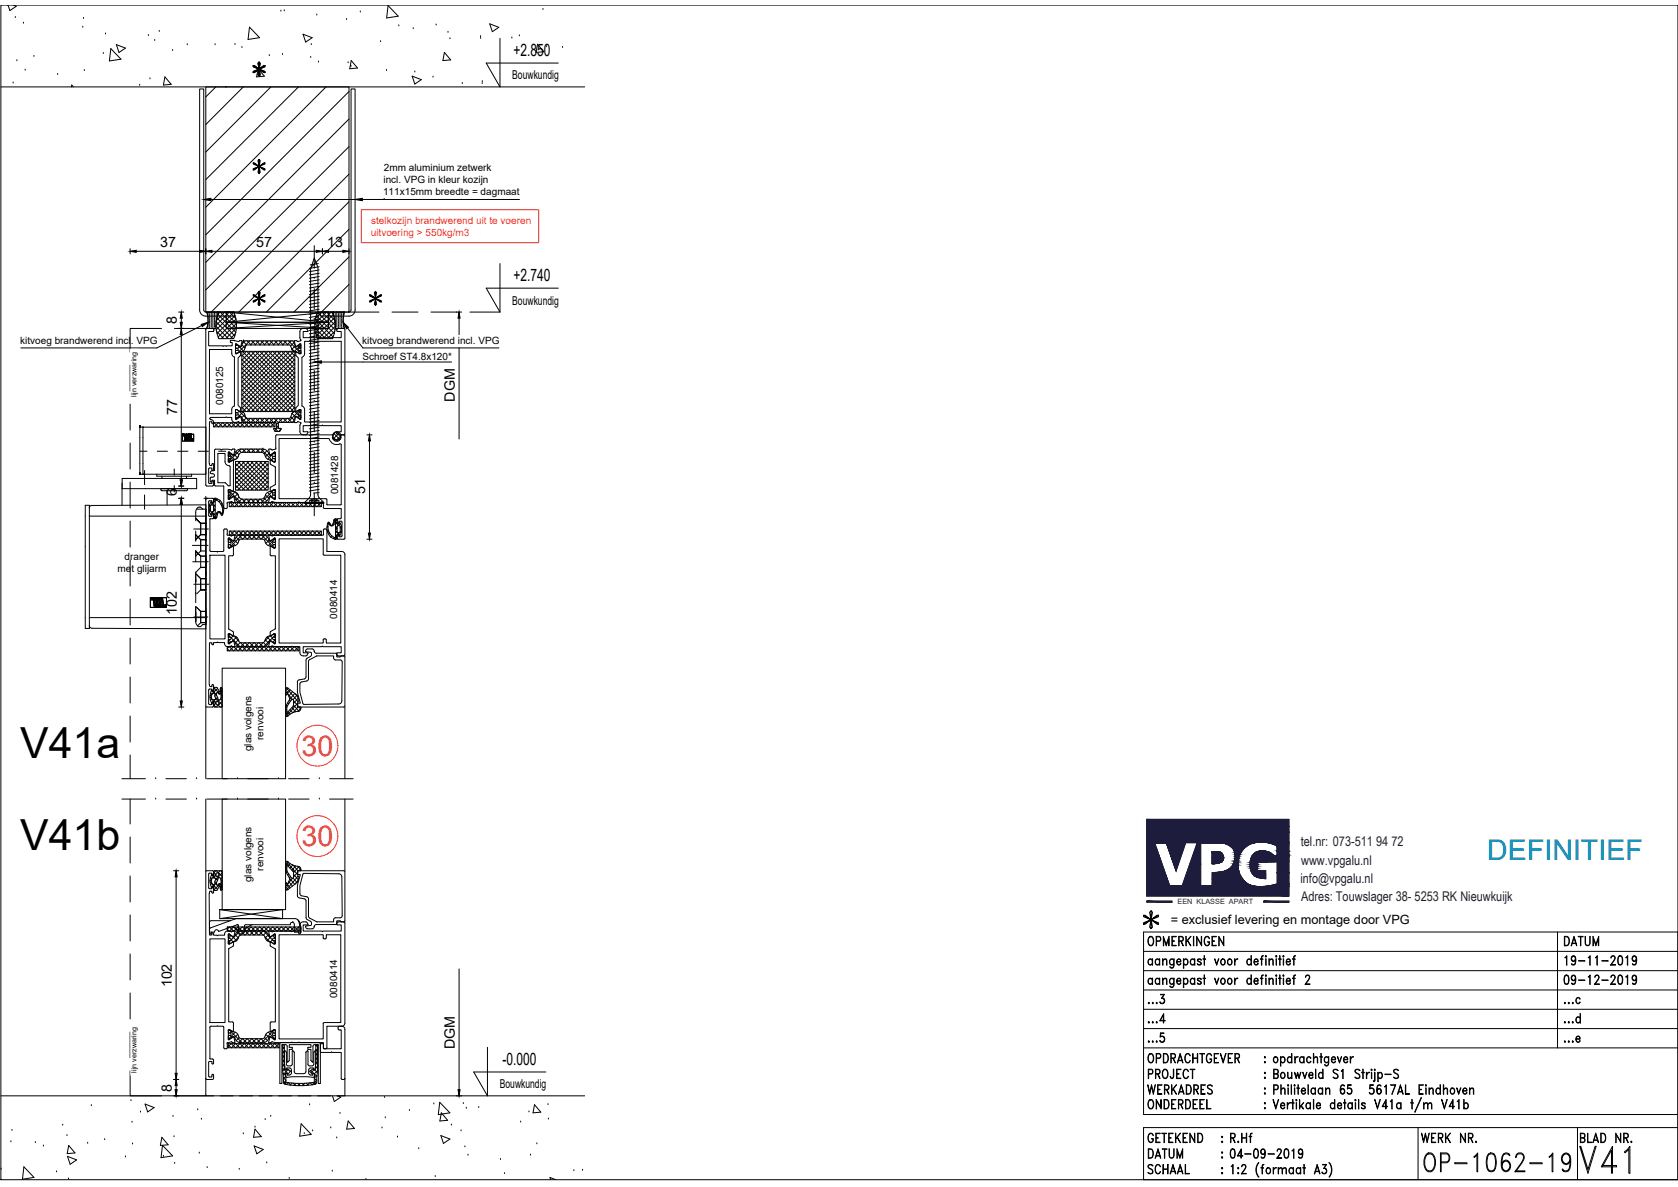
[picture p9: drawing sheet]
<svg xmlns="http://www.w3.org/2000/svg" width="420mm" height="297mm" viewBox="0 0 420 297" stroke-linecap="round" stroke-linejoin="round" font-family="sans-serif">
<defs><g id="words">
<text font-size="11" x="394.8" y="294.9">V41</text>
<g font-size="10.7">
<text x="5" y="189.7">V41a</text>
<text x="5" y="212.8">V41b</text>
</g>
<text font-size="8.8" x="355.6" y="294.6">OP-1062-19</text>
<g font-size="7.2" fill="#ff2d21">
<text x="75.5" y="189.1">30</text>
<text x="75.5" y="211.8">30</text>
</g>
<text font-size="7.2" fill="#0089b6" x="372.4" y="215.3">DEFINITIEF</text>
<text font-size="5.7" x="286.8" y="291">DATUM</text>
<g font-size="5.3">
<text x="286.5" y="237.8">OPMERKINGEN</text>
<text x="390.9" y="237.8">DATUM</text>
<text x="286.5" y="267.1">OPDRACHTGEVER</text>
<text x="286.5" y="294.9">SCHAAL</text>
</g>
<g font-size="4.3">
<text x="128.6" y="14.1">+2.850</text>
<text x="128.6" y="70.4">+2.740</text>
<text x="125.8" y="266.5">-0.000</text>
</g>
<g font-size="3.6">
<text x="40.1" y="61.8">37</text>
<text x="64.2" y="61.8">57</text>
<text x="81.9" y="61.8">13</text>
<text x="44.3" y="81.1" transform="rotate(-90 44.3 81.1)">8</text>
<text x="113.9" y="100.5" transform="rotate(-90 113.9 100.5)">DGM</text>
<text x="44.4" y="103.9" transform="rotate(-90 44.4 103.9)">77</text>
<text x="44.3" y="124.1" transform="rotate(-90 44.3 124.1)">6</text>
<text x="91.4" y="123.6" transform="rotate(-90 91.4 123.6)">51</text>
<text x="44.3" y="153.9" transform="rotate(-90 44.3 153.9)">102</text>
<text x="43" y="247.1" transform="rotate(-90 43 247.1)">102</text>
<text x="113.9" y="262.5" transform="rotate(-90 113.9 262.5)">DGM</text>
<text x="43" y="273.2" transform="rotate(-90 43 273.2)">8</text>
</g>
<g font-size="3.4" fill="#1d1c3c">
<text x="325.7" y="211.8">tel.nr: 073-511 94 72</text>
<text x="325.6" y="221">info@vpgalu.nl</text>
<text x="325.8" y="216.4">www.vpgalu.nl</text>
<text x="325.8" y="225.4">Adres: Touwslager 38- 5253 RK Nieuwkuijk</text>
</g>
<text font-size="3.2" x="293.2" y="231.1">= exclusief levering en montage door VPG</text>
<g font-size="3.1">
<text x="128.3" y="19.9">Bouwkundig</text>
<text x="128.3" y="76.2">Bouwkundig</text>
<text x="125.1" y="272.4">Bouwkundig</text>
</g>
<g font-size="2.5">
<text x="96" y="45.9">incl. VPG in kleur kozijn</text>
<text x="96.1" y="42.9">2mm aluminium zetwerk</text>
<text x="95.9" y="48.9">111x15mm breedte = dagmaat</text>
<text x="5.1" y="86">kitvoeg brandwerend incl. VPG</text>
<text x="90.7" y="86">kitvoeg brandwerend incl. VPG</text>
<text x="90.8" y="90">Schroef ST4.8x120*</text>
<text x="55.8" y="101.3" transform="rotate(-90 55.8 101.3)">0080125</text>
<text x="84.7" y="123.7" transform="rotate(-90 84.7 123.7)">0081428</text>
<text x="29.5" y="143.1">met glijarm</text>
<text x="31.2" y="140.1">dranger</text>
<text x="84.4" y="154.8" transform="rotate(-90 84.4 154.8)">0080414</text>
<text x="65.9" y="185.1" transform="rotate(-90 65.9 185.1)">renvooi</text>
<text x="63" y="188" transform="rotate(-90 63 188)">glas volgens</text>
<text x="63" y="220.7" transform="rotate(-90 63 220.7)">glas volgens</text>
<text x="65.9" y="217.9" transform="rotate(-90 65.9 217.9)">renvooi</text>
<text x="84.4" y="249.8" transform="rotate(-90 84.4 249.8)">0080414</text>
</g>
<g font-size="2.5" fill="#ff2d21">
<text x="92.9" y="59.1">uitvoering &gt; 550kg/m3</text>
<text x="92.9" y="56.1">stelkozijn brandwerend uit te voeren</text>
</g>
<g font-size="1.8">
<text x="34.2" y="99.3" transform="rotate(-90 34.2 99.3)">lijn verzwaring</text>
<text x="34.2" y="268.4" transform="rotate(-90 34.2 268.4)">lijn verzwaring</text>
</g>
<text font-size="1.8" fill="#1d1c3c" x="294.9" y="226.3">EEN KLASSE APART</text>
</g></defs>
<!-- layer: 01_BOUWKUNDIG -->
<path d="M.2 21.7h146.2M51.5 21.7h35.9v56.4h-35.9zM.2 274.2h146.2" fill="none" stroke="#000" stroke-width=".25"/>
<!-- layer: 01_ARCERING -->
<g fill="none" stroke="#000" stroke-width=".25">
<path d="M1.9 1.4h.1M2 1.3l.5 1.3 1.6-1-.7-.3M3.8 4.4h.1M4.2 15.2h.1M5.9 5.8h.1M6.3 17.6h.1M8.5 14.1h.1M14.4 18.6h.1M20.7 6.8h.1M20.9 4.6h.1M21.1 17.7h.1M25.9 13.4h.1"/>
<path d="M26.4 8.5h.1M27.8 12.2l2.5 2.6-2.9 .5zM29.1 11.2l2.3 .8-1.6 1.1zM37.1 8.9h.1M37.6 19.7h.1M38.7 10.1h.1M39.9 7.9h.1M41.3 19.2l1.6 1.9-2 .2zM43.2 12.6h.1M46.9 11.2h.1M53.9 11.2h.1M58.8 11.1h.1"/>
<path d="M60.6 11.9h.1M62.5 6.8l2.5 2.6-2.9 .5zM64.6 17.2l1.6 1.9-2 .1zM67.4 13.9h.1M70.3 2.8h.1M70.7 13.6h.1M71.2 2.7h.1M75.9 8.6l2.3 .8-1.7 1.1zM77.8 14.4h.1M77.9 11.2h.1M79.3 3.8h.1M79.7 15.5h.1"/>
<path d="M86.8 4.9h.1M87.2 15.7h.1M87.9 16.6h.1M87.9 15.2l1.6 1.8-1.9 .2zM90.2 3h.1M95.3 10.4h.1M96.8 17.6h.1M97.2 1.4l2.5 2.6-2.9 .5zM99.9 6.5h.1M103.2 19.1l2.3 .8-1.6 1.1zM103.5 7.2h.1M103.9 18h.1"/>
<path d="M108.4 19.3h.1M109.2 6.3h.1M111.3 13.1l1.5 1.9-1.9 .2zM112.2 8.1h.1M112.7 9.7h.1M120.3 9.2h.1M120.4 9.6h.1M122.6 6l2.3 .8-1.6 1.1zM128.2 9.5h.1M130 9h.1M134.6 11.1l1.6 1.8-2 .2zM136 2.4h.1"/>
<path d="M136.8 11.7h.1M140.9 11.9h.1M3.3 20.8h.1M17.9 21.7l.1-.4 .4 .4M35 21.3h.1M54 21.7l-2.5 2.6M56.5 21.7h.2M60.9 21.7l-9.4 9.5M67.8 21.7l-16.3 16.3M74.7 21.7l-23.2 23.3M81.6 21.7l-30.1 30.2M87.4 36.7l-35.9 35.8"/>
<path d="M87.4 29.8l-35.9 35.8M87.4 22.9l-35.9 35.9M115.7 20.9h.1M120.7 20.9h.1M120.8 20.4h.1M87.4 57.4l-20.7 20.7M87.4 50.5l-27.6 27.6M87.4 43.6l-34.5 34.5M87.4 71.2l-6.9 6.9M87.4 64.3l-13.8 13.8M22.9 276.7h.1M32.8 275.4h.1"/>
<path d="M35.2 278.3h.1M36.3 276.3l2.3 .9-1.6 1zM43.3 279.4h.1M49.5 277.7h.1M67.8 279.4h.1M77.5 276.5h.1M83.2 274.2l.5 1.4 1.6-1-.8-.4M85.1 278.6h.1M96.3 274.6h.1M96.5 279.7h.1M102.5 277.9h.1M108.6 276.3h.1"/>
<path d="M110.1 275.8l2.5 2.7-2.9 .4zM110.5 278.5l1.6 1.9-2 .1zM116 276.2h.1M116.8 277.3h.1M119.9 277.2h.1M132.4 278.2h.1M133.8 276.4l1.6 1.9-1.9 .2zM137.2 276.4h.1M.3 292.6h.1M2.7 285.7h.1M3 282.9h.1M6 292l2.5 2.6-2.9 .5z"/>
<path d="M8.9 285.9h.1M10.9 286.8h.1M14.2 293.3h.1M15.7 281.6h.1M16.8 284.2h.1M16.9 289.4l2.3 .9-1.6 1.1zM17.2 295h.1M17.2 286.6l1.6 1.9-2 .2zM22 286.1h.1M26.2 285.2h.1M31.4 289.5h.1M33.1 280.8h.1"/>
<path d="M33.2 286.3h.1M40.5 284.6l1.6 1.9-1.9 .1zM40.7 286.6l2.5 2.6-2.9 .5zM40.9 289.4h.1M43.6 284.5h.1M43.7 291.1h.1M49.9 288.6h.1M50.4 280.1h.1M51.9 292.2h.1M59.9 292.6h.1M60.9 283.7h.1M63.6 286.8l2.3 .8-1.6 1.1z"/>
<path d="M63.9 282.1h.1M63.9 282.6l1.5 1.8-1.9 .2zM66.4 280.2h.1M66.8 291h.1M72.4 294.9h.1M75.4 281.2l2.5 2.7-2.9 .4zM76.2 283.7h.1M78.3 283h.1M82.8 282.3h.1M83.2 293.1h.1M84.3 284.8h.1M87.2 280.5l1.6 1.9-2 .2z"/>
<path d="M91.6 295.2h.1M95.7 282.3h.1M99.5 284.5h.1M104.9 287.5h.1M109 294.4h.1M110.4 284.2l2.3 .8-1.7 1.1zM113 281.5h.1M115.4 283h.1M116.4 287h.1M117.2 289.1h.1M125.3 290.2h.1M126.3 293.7h.1"/>
<path d="M130.4 280.8h.1M132.8 289.1h.1M134.4 286.2h.1M137.3 280h.1M137.9 295.2l-.2-.5 1.4 .5M143.7 293h.1M145.9 292.9h.1"/>
</g>
<!-- layer: 0 -->
<g fill="none" stroke="#000" stroke-width=".25">
<path d="M45.4 78.6v3.1M51.5 78.1l-.2-.1-.3-.4v-55.3h-1v55.3a1.53 1.53 0 0 0 1.5 1.5h7.2v-1h-7.2M87.4 78.1l.2-.1 .3-.4v-55.3h1v55.3a1.53 1.53 0 0 1-1.5 1.5h-7.2v-1h7.2M45.4 82.7v38.4M52.4 87.5h5.6l.1 1.2 .6 .6v12.3a.93 .93 0 0 0-.7 .9v1h-5.6zM58.7 85.3l-1-.1v.5h.4v.8h-1.3l-.1 .2-.2-.2-.6 .2-.2-.2h-3.5v-3.5h1.3l.1-.5-.4-.3-1.7 .1v39.1l.3 .2h1.4l.2-.1v-1.1h-.3v.6h-.7l-.2-.3M58.9 88.4l.4 .1 .8-.5 .1 .1v.8l-.6 .7v11.8l.6 .6v.9l-.1 .1-.8-.5h-.3v2.4l.2 .1M59.2 86l-.2 .1v2.3M60 85.3l-.3 .2-1-.2M60.1 85.2l.5 .1-.3 1.5-1.1-.8M60.6 87.9h13.2v15.1h-13.2zM60.6 99.7l3.2 3.3"/>
<path d="M60.6 98.6l4.3 4.4M60.6 97.6l5.4 5.4M60.6 96.5l6.5 6.5M60.6 95.4l7.6 7.6M60.6 94.3l8.6 8.7M60.6 93.2l9.7 9.8M60.6 92.1l10.8 10.9M60.6 91l11.9 12M60.6 90l13 13M60.6 88.9l13.2 13.2M60.6 87.9v.1M60.7 87.9l13.1 13.1"/>
<path d="M61.7 87.9l-1.1 1.2M61.8 87.9l12 12.1M62.8 87.9l-2.2 2.3M62.9 87.9l10.9 11M63.9 87.9l-3.3 3.4M64 87.9l9.8 9.9M65 87.9l-4.4 4.5M65 87.9l8.8 8.8M66.1 87.9l-5.5 5.5M66.1 87.9l7.7 7.7M67.1 87.9l-6.5 6.6M67.2 87.9l6.6 6.6"/>
<path d="M68.2 87.9l-7.6 7.7M68.3 87.9l5.5 5.5M69.3 87.9l-8.7 8.8M69.4 87.9l4.4 4.5M70.4 87.9l-9.8 9.9M70.5 87.9l3.3 3.4M71.5 87.9l-10.9 11M71.6 87.9l2.2 2.3M72.6 87.9l-12 12.1M72.6 87.9l1.2 1.2M73.7 87.9l-13.1 13.1M73.7 85.4l.5-.2 .3 .2"/>
<path d="M73.7 85.4l.4 1.4 1-.8 .2 .1M73.7 87.9l.1 .1M73.8 99.7l-3.2 3.3M73.8 98.6l-4.3 4.4M73.8 97.6l-5.4 5.4M73.8 96.5l-6.5 6.5M73.8 95.4l-7.6 7.6M73.8 94.3l-8.7 8.7M73.8 93.2l-9.8 9.8M73.8 92.1l-10.8 10.9M73.8 91l-11.9 12M73.8 90l-13 13"/>
<path d="M73.8 88.9l-13.2 13.2M75.2 85.3l-.7 .1M75.3 88.4l-.3 .1-.9-.4v.8l.6 .7v11.8l-.6 .7v.8l.1 .1 .8-.5h.3v2.4M75.3 86.1v2.3M76.3 85.4h9.1v20.2h-9.1v-3.1a.88 .88 0 0 0-.7-.9v-12.2l.5-.3 .2-.6zM76.8 82.3l-.9-.1a.82 .82 0 0 0-.8 .8v1.6l.3 .5-.2 .2M86.1 82.2l.3 .2v26.1l-.3 .3 .3 .3v25.6l-.3 .2M86.1 82.2h-1.5l-.3 .3 .1 .5h1v1.5h-4.5l-.2 .1-.1-.1h-4.7v-1.5l1.2-.1-.2-.6M35 106.9h.1M35 118.7h.1M35 106.9v11.8M35 112.9h1.8"/>
<path d="M35.1 106.9h-.1M35.1 118.7h.1M35.1 106.9h.7M35.8 118.6l.1 .1M35.8 106.9h15.7M35.8 106.9v11.8M35.8 118.7h-.7M35.8 118.7h15.7M35.9 106.9l-.1 .1M36.2 117.7v3.6M39.3 118.7v.5h8.7v-.5M39.4 112.9h2.5"/>
<path d="M40.5 119.2v.5M43.6 117.4v1.5M44.5 112.9h2.6M45.7 108.7h2.8v1.7h-2.8zM45.8 108.9h.1M45.8 108.9v.1M45.8 109h.1M45.8 108.8h.1M45.8 108.8v.2M45.8 108.8h1.5M45.8 108.8v.1M45.9 109h.1"/>
<path d="M45.9 109h.3M45.9 108.8h.1M46.2 109l.2 1.1M46.3 108.8h.1M46.4 110.1h.1M46.4 110.2h.1M46.5 110.2h.1M46.6 110.2h.1M46.6 110.2h-.1M46.6 110.1h.1M46.6 110.1l-.2-1.1h.3l.2 1.1M46.6 110.1v.1"/>
<path d="M46.7 119.2v.5M46.7 108.8h.1M46.9 110.2h.1M46.9 110.1v.1M47 110.2h.1M47.1 110.1h.1M47.1 110.2h-.1M47.1 110.1l-.1 .1M47.1 110.1l-.2-1.1h.2l.2 1.1M47.2 108.8h.1M47.3 108.8h.1M47.3 108.8v.1"/>
<path d="M47.3 110.1h.1M47.3 108.9h.1M47.3 110.1l.1 .1M47.3 108.9l.2 1.1M47.4 110.2h.1M47.4 110.2h1M47.6 108.9h.1M47.6 108.9l.2 1.1h-.3M47.6 108.8h.1M47.6 108.8h.2M47.6 108.8v.1M47.7 108.8h.1"/>
<path d="M47.7 108.8l.1 .1M47.8 108.8h.1M47.8 108.8v.1M47.8 108.9h.1M47.8 108.9l.2 1.1 .4 .2M47.9 110.2h.1M48.3 110.2h.1M48.3 110h.1M48.4 110.2h.1M48.4 110.1h.1M48.4 110.2h-.1M49.6 112.9h2.6"/>
<path d="M51.5 106.9v11.8M52.2 117.4v3.4M52.5 104.8l.3 .2M52.6 104.7v.1M52.8 104.5l-.3 .2M52.8 104.5h3.7l.2-.2 1.3 .2a.94 .94 0 0 0 1 1.2l.7-.2 .3 .2M52.8 105h.1M52.8 105l.5 .2 .2 .6M52.9 119.4l-.2 .3v.9h.2l.2-.4h.6v1.2l.3 .2M52.9 119.4h.4M53.5 105.8l-.3 .2-.1-.5h-.7v10.5l.3 .5h.4v-.5h.3l.1 1.6-.4 .1v-.6h-.7l-.2 .3M53.5 105.8h15.3v1h-15.3z"/>
<path d="M53.5 106.7l.1 .1M53.6 105.8l-.1 .1M53.6 105.8l1.1 1M54 112.4l-.3 .2v5.2h-.5a.48 .48 0 0 0-.5 .6l.6 .1a.43 .43 0 0 1 .4 .5 .43 .43 0 0 1-.4 .4M54 112.4h1.2l.2 .3 .3-.3 2.2 .2M54.7 105.8l-1.1 1M54.7 105.8l1 1M54.7 112.9h1.8M55.7 105.8l-1 1M55.8 105.8l1 1M56.8 105.8l-1 1M56.9 105.8l1 1"/>
<path d="M57.4 113.1h.1M57.4 113.1l-.3 .2 .1 2.2 .3 .1M57.5 115.6h-.1M57.9 105.8l-1 1M57.9 112.6l.4-.2 .5 .1-.3 1.4-1.1-.8M58 105.8l1 1M58.4 115.2l-.1-.1-.8 .5M58.4 115.2v7.7M59 115.5h8.1v7.1h-8.1zM59 116l6.6 6.6M59 117.1l5.5 5.5M59 118.2l4.5 4.4"/>
<path d="M59 119.2l3.4 3.4M59 105.8l-1 1M59.1 105.8l1 1M59.1 115.5l-.1 .1M59.2 105l1.1-.8 .3 1.4-.5 .2M59.5 115.5l7.2 7.1M60.1 105.8l-1 1M60.1 105.8l1.1 1M60.2 115.5l-1.2 1.2M60.6 101.9l1 1.1M60.6 100.8l2.1 2.2M60.6 115.5l6.5 6.5"/>
<path d="M61.2 105.8l-1.1 1M61.2 105.8l1.1 1M61.3 115.5l-2.3 2.3M61.7 115.5l5.4 5.4M62.3 105.8l-1.1 1M62.3 105.8l1 1M62.4 115.5l-3.4 3.4M62.8 115.5l4.3 4.3M63.3 105.8l-1 1M63.4 105.8l1 1M63.5 115.5l-4.5 4.5M63.9 115.5l3.2 3.2"/>
<path d="M64.4 105.8l-1 1M64.5 105.8l1 1M64.5 115.5l-5.5 5.6M65 115.5l2.1 2.2M65.5 105.8l-1 1M65.6 105.8l1 1M65.6 115.5l-6.6 6.7M66.1 115.5l1 1.1M66.6 105.8l-1 1M66.7 105.8l1 1M66.7 115.5l-7.2 7.1M67.1 115.5h.1"/>
<path d="M67.1 119.4l-3.2 3.2M67.1 118.3l-4.3 4.3M67.1 117.2l-5.4 5.4M67.1 116.1l-6.5 6.5M67.7 105.8l-1 1M67.7 113.8l-.1 .1M67.8 105.8l1 1M67.8 116.2l1.1 .7M68.1 112.6l-.3-.2-.5 .1 .3 1.4M68.7 113.1l-.9 .7M68.7 113.1h.1M68.7 113.1l.3 .2v2.2l-.3 .1-1-.5 .1 1.1"/>
<path d="M68.8 105.8l-1 1M68.8 105.8h.1M69 116.9l-.1 4.3-1.1 .7M69 112.4l-.9 .2M73.8 103h.1M73.8 101.9l-1.1 1.1M73.8 100.8l-2.2 2.2M74.5 105.5l.8 .3-.2 .7M74.5 105.5l-.3 .3-.5-.2M75.1 106.5v1.5a.82 .82 0 0 0 .8 .8M75.3 104.9l-.2 .1-1-.8-.4 1.4M76.8 108.7l-.2 .1"/>
<path d="M83.3 109.3l.8 .8M83.4 108.9v-.1h-14.1l-.3 .3 .1 3.2-.1 .1M83.4 109l-.2 .5M83.5 108.4l1.5 1.5M84.1 108.1l-.8 .8M84.3 108.1l1 1M84.3 108.4l.1-.3h1v-1.6h-4.5l-.2-.1-.1 .1h-4.7v1.5l1.2 .1-.2 .6M84.3 108.4l.3 .4h1.5M84.3 108.4h.1M85 108.3l-1.5 1.4M85.2 109l.1 .1a.64 .64 0 0 1-.4 1l.1 .1-.4 .2-.3-.1a.54 .54 0 0 1-.8-.4l-.1 .1-.2-.5M85.3 108.8l-.1 .1"/>
<path d="M85.3 109.1h.1M85.3 109l-1 1.1M21.3 126.4h1.1v30.9h-1.1zM22.4 129.2h29.2M23 126.5a.66 .66 0 0 0-.6 .6M23 126.5l28.6-.2v31.1l-28.6-.2M30.6 120.9v5.5M30.6 122.3h18.6v-2.6h-18.6v2.6M36.2 123.9v3.5M40.3 122.3v.3l.3 .2h6.1l.2-.1v-.4M41.8 122.8v3.6M43.6 121.5v1.6"/>
<path d="M45.4 125.2v51.2M48.2 136.5h3.9M48.5 132.4h3.7M49 132.9v2.6M49 137.8v2.8M49 129.7l1.3 1.3M49 137.9l1.3 1.3M49 133.8l1.3 1.3M49.2 127.4h2.4M50.3 131v2.8M50.3 135.1v2.8M50.3 139.2v2.8"/>
<path d="M50.3 133.8l-1.3 1.2M50.3 131h1.3M50.3 133.8h1.3M50.3 139.2h1.3M50.3 137.9l-1.3 1.2M50.3 135.1h1.3M50.3 137.9h1.3M50.8 127.4l-.6-.5a1.07 1.07 0 0 0-1.2 1.3v2.1M51.1 124.7l2.3 .1v1.1h-.3v-.6h-.7l-.2 .3M51.5 124.2v52.6l1.8 .1 .2-.2-.1-1h-.3v.6h-.6M51.8 124.7l-.3 .2M52.2 125.6v3.4"/>
<path d="M52.4 127.4l.3 .3M52.4 126.3l.3 .3M52.5 137.7l.3 .3M52.6 138.9h3.7v21h-3.7zM52.6 129.9v7.9M52.7 126.6v1.4l.3 .1M52.7 127.5l-.3 .3M52.8 125.7l-.4 .6v1.8l.4 .7M53 126.4l-.3 .2M53 128.1h.2l-.5 .5M53 126.4h.2M53 125.7l-.2-.1 1.1 1.1"/>
<path d="M53 128.8h-.2M53 125.7l.1 .2h.2M53.1 128.7l.2-.2 .2 .2M53.1 128.7v.5h-.7l-.2-.3M53.1 128.1l.8 .8M53.2 126.4l.2 .1 .2 .6M53.2 125.9l-.8 .8M53.5 129.6l-.2 .2-.8 .1M53.5 127.8l-.3 .3M53.5 128.8l-.4-.2-.1 .2M53.5 125.7l-.2 .2M53.5 129.6h.1"/>
<path d="M53.5 125.7v-.8l.4 .2v4.2l-.4 .3v-.8M53.5 128.7v.9M53.5 127.4l.4 .4M53.5 125.2l.4 .5M53.5 127.1v.2M53.5 124.8l.4 .3 .1-.1a3.2 3.2 0 0 1 1.7 3.5M53.6 127.3l-.1 .5M53.6 124.8l.3-.2 1.1 .6M53.8 124.7l.4 .5M53.9 128.5l-.4 .4M53.9 127.4l-.4 .4M53.9 126.3l-.4 .5"/>
<path d="M53.9 125.3l-.4 .4M54 121.6l2 .1M54.2 129.5l-.3 .3-.4-.2M54.3 128.4l.2 .2M54.3 129.4l-.4 .4M54.4 124.9l-.2 .2M54.5 128.4a.29 .29 0 0 1 .3-.3 .29 .29 0 0 1 .3 .3l.3 .5M54.5 128.4l-.2 1.1-.2-.2M54.9 128l.5 .5M55 125.2a2.99 2.99 0 0 1 .6 3.8l-.2-.1M55.1 125.3l-.3 .3M55.3 128.3l-.1 .2"/>
<path d="M55.4 126.3l.6 .6M55.6 128.7l.1 .1M55.6 125.9l-.3 .3M55.7 128.5l-.1 .1-.5-.5h-.6l-.2 .2-.3 1.2h-.2l.1-.2-.4 .3M55.7 128.5h.1M55.8 127.8l.2 .2M55.9 126.7l-.3 .2M56 127.6l-.2 .3M56 121.7l.1 5.4 .7 .1 .1-1.5 1-.2M56.4 120.8l-1.8-.1v-7.2h1.7v2a1.38 1.38 0 0 0 1.3 1.2v4.8h-.5M56.4 120.8l.7 .7M57.2 134.9v2.1l.3 .1"/>
<path d="M57.4 134.6h.1M57.4 134.6l-.3 .1 .1 .2M57.4 125.8h23.1v1h-23.1zM57.4 132.9h23.1v1h-23.1zM57.4 126.6l.2 .2M57.4 133.8l.2 .1M57.4 125h.1M57.4 125l1.1-.8 .2 1.5M57.4 134.7l1 .6M57.4 122.5h.1M57.5 122.5l-.3 .1-.1 2.2 .3 .2M57.5 137.1h-.1"/>
<path d="M57.5 122.5l.8 .5 .1-.1M57.6 125.8l-.2 .1M57.6 132.9l-.2 .2M57.7 125.8l1 1M57.7 132.9l1 1M57.9 125.5h.1M57.9 134.1l-1-.2v-1.4l-.7-.1-.2 5.5-1.4 .1-.2 .2-.1-.2h-1.5M58 125.5l.3 .2M58.3 125.7h.4l1.1 1.1M58.4 136.7l-.1-.1-.8 .5M58.4 138.8l-.2 .3h-.9v18.4M58.4 136.7v2.1"/>
<path d="M58.7 125.8l-1 1M58.7 132.9l-1 1M58.7 133.9l-.2 1.5-.2-.1M58.7 133.9l-.8 .2M58.7 132.9l1.1 1M59 120.3l2.3 2.3M59 121.4l1.2 1.2M59 122.5l.1 .1M59.8 125.8l-1.1 1M59.8 132.9l-1.1 1M59.8 125.8l1 1M59.8 132.9l1 1"/>
<path d="M60.8 125.8l-1 1M60.8 132.9l-1 1M60.9 125.8l1 1M60.9 132.9l1 1M61.9 125.8l-1 1M61.9 132.9l-1 1M62 125.8l1 1M62 132.9l1 1M63 125.8l-1 1M63 132.9l-1 1M63.1 125.8l1 1M63.1 132.9l1 1"/>
<path d="M64.1 125.8l-1 1M64.1 132.9l-1 1M64.2 126.8l1.1-1 1 1M64.2 125.8l1 1 1.1-1M64.2 132.9l1.1 1 1-1M64.2 133.9l1-1 1.1 1M66.3 125.8l1.1 1M66.3 132.9l1.1 1M67.1 121.6l-1 1M67.1 120.5l-2.1 2.1M67.4 132.9l-1.1 1M67.4 133.9l.2 1.5"/>
<path d="M67.4 133.9l.7 .2M67.4 125.8l1.1 1M67.4 132.9l1.1 1M67.6 124.2l.1 .1M67.6 124.2l-.2 1.5M67.7 135.3l-.1 .1M67.8 124.3l.9 .7M67.8 121.9l-.1 1.1 .9-.5 .3 .1 .1 2.2-.3 .2M67.8 125.7h-.4l-1.1 1.1M68.1 125.5l.9 .2h5.7l.1-.1 .2 .1h3.5l.2-.1 .1 .1h2.2v1.3M68.1 125.5l-.3 .2M68.5 125.8l-1.1 1"/>
<path d="M68.5 132.9l-1.1 1M68.5 132.9l1 1M68.5 125.8l1 1M68.7 134.7l-.9 .6M68.7 134.6h.1M68.7 134.6l.2 .1v.2M69 134.9l-.1 2.2h-.3l-.8-.5-.1 .1v2.3l1.3 .1-.1 18.3M69.5 125.8l-1 1M69.5 132.9l-1 1M69.6 125.8l1 1M69.6 132.9l1 1M70.6 125.8l-1 1"/>
<path d="M70.6 132.9l-1 1M70.7 125.8l1 1M70.7 132.9l1 1M71.7 125.8l-1 1M71.7 132.9l-1 1M71.8 125.8l1 1M71.8 132.9l1 1M72.8 125.8l-1 1M72.8 132.9l-1 1M72.9 125.8l1 1M72.9 132.9l1 1M73.9 125.8l-1 1"/>
<path d="M73.9 132.9l-1 1M74 125.8l1 1M74 132.9l1 1M75 125.8l-1 1M75 132.9l-1 1M75 125.8l1.1 1M75 132.9l1.1 1M76.1 125.8l-1.1 1M76.1 132.9l-1.1 1M76.1 125.8l1 1M76.1 132.9l1 1M77.1 125.8l-1 1"/>
<path d="M77.1 132.9l-1 1M77.2 125.8l1 1M77.2 132.9l1 1M78.2 125.8l-1 1M78.2 132.9l-1 1M78.3 125.8l1 1M78.3 132.9l1 1M79.3 125.8l-1 1M79.3 132.9l-1 1M79.4 125.8l1 1M79.4 132.9l1 1M80.4 125.8l-1 1"/>
<path d="M80.4 132.9l-1 1M80.5 125.8h.1M80.5 133.9h.1M81 127l.2 .3h4.2v2.3l-.1 .2-.9 .1v1M81 132.6l.2-.2h.5l.1 .2M81 132.6v1.3h-6l-.2 .2-.1-.2h-1.5l-.2 .2-.1-.2h-3.9l-.9 .2M81.2 138.9l-.3-.2v-3.9h-11v26.1h11l.1-.9 .2-.1 .5 .1 .1 .9M81.2 138.9h4M81.8 125.1l-.2-.3h-11.7v-15.1l12.5 .1a2.16 2.16 0 0 0 2.9 1.3l.1 15.1h-3.6M81.8 137.9l3.8 .1a.77 .77 0 0 1 .8 .8v25.1l-.3 .2 .3 .3v12.3l-.3 .2M81.9 125.1v1.1M81.9 132.6v5.3"/>
<path d="M81.9 131.7l.2 .2M81.9 132.8l.6 .5M82.1 131.7l-.2 .3M82.1 130.8l.2 .2M82.2 130.7a3.2 3.2 0 0 0 .6 3.8M82.2 131.2v1.5l.9 1.4M82.2 130.8l.2-.1 .4 .6M82.2 131.2h.1M82.2 132.7l-.2 .3M82.5 131.2l.4 .4M82.6 133.5l-.3 .2M82.7 131.2l-.1 .1"/>
<path d="M82.8 131.2v.2M82.9 134.5l1 .5 .4-.1M83.1 134.1l-.3 .3M83.1 134.1l.8 .5 .1-.1 .3 .4M83.4 131l.2 .2M83.6 130.1l.2 .2M83.6 134.5l.5 .5M83.7 134.5l-.3 .3M84 129.8l-.4 .3-.3 1.2-.4 .1M84 130.7l.8 .8M84 131.8l.4 .4M84 132.9l1.1 1.1"/>
<path d="M84 134l.4 .4M84 129.8l.4 .2M84 129.8l-.4 .5M84.4 130.9l.4 .2 .2-.3 .5 .7v1.8l-.4 .7M84.4 130h.1M84.4 130.9v-.9l-.4 .4v4.1l.4 .3v-.9M84.4 130l-.4 .4 .1-.2-.2-.1-.3 1.2-.2 .2-.6 .1-.5-.6-.1 .2M84.4 131.8v.4M84.4 130.7l-.4 .4M84.4 131.8l-.4 .4M84.4 132.9l-.4 .4M84.4 134l-.4 .4"/>
<path d="M84.4 132.2l-.1 .3M84.6 133.7l-.2 .2M84.6 133.7l.5 .3M84.7 131.5l-.3 .3M84.7 131.5l.3 .1 .2 .2a1.49 1.49 0 0 1-.2 1.4l-.6-.1-.1-.6M85.2 131.9l.3 .3M85.2 133l.3 .3M85.2 131l-.5 .5M85.2 138.9v22M85.4 130.4l.2 .3v3.4l-.1 .2h-.7v-.6h-.3l-.1 1 .3 .2h1.4M85.4 130.4h-.6v.6l-.4-.1M85.5 131.8l-.3 .3"/>
<path d="M85.5 132.9l-.9 .8M22.4 156.5a.66 .66 0 0 0 .6 .7M22.4 154.6h29.2M37.6 149.6h4.1v2.4h-4.1zM37.8 149.9h.1M37.8 149.8h.1M37.8 150h.1M37.8 149.9l.1 .1M37.9 150h.1M37.9 149.8l-.1 .1M37.9 149.8h.1M37.9 150l.5 .1 .2 1.6"/>
<path d="M37.9 149.8h-.1M37.9 150.1h.1M38 149.8h.1M38 150.1h.1M38.5 149.8h.1M38.5 150.9l.1 .8M38.6 151.7h.1M38.6 151.7l.1 .1M38.7 151.7h.1M38.7 151.7l.1 .1M38.7 151.8h.2M38.7 151.8h.1"/>
<path d="M38.8 151.8h.1M38.8 150.8l.2 .8M38.9 151.8h.1M38.9 151.7h.1M38.9 151.7v.1M39 151.6h.1M39 151.7l-.2 .1M39 151.6l-.1 .1M39 151.6l-.3-1.5h.3l.3 1.6M39.2 149.8h.1M39.2 150.9l.1 .8M39.3 151.7h.1"/>
<path d="M39.3 151.7l.2 .1M39.4 151.8h.1M39.4 151.8h.2M39.5 150.8l.1 .8M39.5 151.8h.1M39.6 151.8h.1M39.6 151.7h.1M39.6 151.7v.1M39.6 151.6h.1M39.6 151.7l-.1 .1M39.6 151.6v.1M39.6 151.6l-.2-1.5h.3l.3 1.6"/>
<path d="M39.9 149.8h.1M39.9 150.9l.1 .8M39.9 149.8h-2M39.9 149.8l.1 .1M40 149.8h.1M40 151.7h.1M40 149.9h.1M40 149.9l.3 1.6h.4M40 149.9l.2 .8M40 151.7l.1 .1M40.1 151.8h.1M40.1 151.8h1.3"/>
<path d="M40.4 149.9h.1M40.4 149.8v.1M40.4 149.9l.3 1.6M40.4 149.8h.1M40.5 149.8h.1M40.5 149.8h-.1M40.5 149.8l-.1 .1M40.6 149.8h.1M40.6 149.8l.1 .1M40.7 149.8h.1M40.7 149.8v.1M40.7 149.9h.1"/>
<path d="M40.7 149.9l.3 1.6h.5M40.7 149.9l.1 .8M40.9 151.8h.1M41.4 151.8h.1M41.4 151.5h.1M41.5 151.8h.1M41.5 151.5h.1M41.5 151.8h-.1M41.5 151.5v.1M41.5 151.7h.1M41.5 151.6h.1M41.5 151.7l-.1 .1"/>
<path d="M41.5 151.6v.2M48.3 140.6h3.8M48.5 146.2h3.8M48.5 154.4h3.5M49 143.1v7.7M49 143.5l1.3 1.3M49.3 152l.9 .9M50.3 153l-1.3-1.2v3.7a1.09 1.09 0 0 0 1.2 1.3l.5-.5h.9M50.3 147.6l-1 1M50.3 144.8v2.8M50.3 153v2.8M50.3 155.8l-.8 .8"/>
<path d="M50.3 142l-1.3 1.2M50.3 144.8h1.3M50.3 147.6h1.3M50.3 153h1.3M50.3 155.8h1.3M50.3 142h1.3M57.3 158.6l-.2 2.4 .3 .1M57.3 157.5l1.1 .7M57.4 158.6h-.1M57.5 158.6l.8 .5 .1-.1M58.4 158.2v.8M68.7 158.6h.1"/>
<path d="M68.8 158.6l.2 2.4-.3 .1M68.9 157.4l-1.2 .7v1l1-.5M52.2 176.1l.3 .2M52.2 172.7v3.4M52.4 171.5l.2 .3h.5v-.4h.3l.1 1.5-.4 .1v-.6l-.7 .1-.2 .2M52.6 160.9l-.2 10.7M52.6 160.9h.5v.3M52.6 174.5l.4 1.5M52.6 174.4l.4 .4-.3 .4M52.7 173.4l.4 .4M52.9 172.7l-.3 1.8M52.9 175.8l.2 .2"/>
<path d="M53 172.6l.2 .2M53 172.6l.2 .1M53 172.6l-.1 .1M53 172.6l-.1 .2M53.1 161.2l.3 .1 .1-.5h.8l.1-.2 .2 .2h1.6a.83 .83 0 0 0 1 1l.7-.2M53.1 173.7l-.5 .5M53.2 175.8l-.2 .2M53.2 175.8l.4-.1v1.1l.1 .1h1.8l.1-.1M53.4 175.2l.5-.2-.6 .7M53.5 173.1l.7 .8M53.6 172.2v.9l-.4-.1v-.3M53.6 172.1l1.5 1.6"/>
<path d="M53.6 172v.1M53.8 173.6l-.2-.1-.5 .1-.1 1.4 1.1 .9M53.8 173.6l.1 1.4M54 174.7l1.6 1.7M54.1 176l-.5 .5 .4 .4M54.2 173.6l-.4 .5M54.2 172l.8 1.2 .2-.8M54.2 172l-.6 .2M54.4 175.5h-.3v.6l.1 .2 .5 .1M54.5 174.5l-.5 .4M54.5 172.3l-1.3 1.2M54.5 173.3l.4 .4 .4-.2"/>
<path d="M54.5 173.3l-.3 .1v.5l.5 1.3 .4-.1 .2-.2 .1-2.2-.1 .7M54.5 175.6l.3 .4-.1 .4M54.6 176.4l.5 .5M54.9 175.2l-.5 .3M54.9 173l-.4 .3M55.2 172.6l.2 .2M55.2 172.4h.1M55.3 173.4v.1M55.3 174.9l.3 .4M55.4 173.9l.2 .3M55.4 172.9l.2 .2M55.5 172.1l-.2-.1-.1 .4"/>
<path d="M55.5 172.1l.1 4.7M55.6 172.3l-.4 .4M55.6 176.6l-.3 .3M55.6 175.5l-1.4 1.4M55.6 173.3l-.2 .3M55.6 174.4l-.3 .3M56.9 161.8h17.9v1.1h-17.9zM56.9 162.4l.5 .5M57.4 161.8l-.5 .5M57.4 161.1h.1M57.4 161.1l1.1-.8 .3 1.4-.5 .1-.3-.1M57.5 161.8l1 1.1"/>
<path d="M57.9 161.6l.1 .1M58.5 161.8l-1 1.1M58.5 161.8l1.1 1.1M59.6 161.8l-1.1 1.1M59.6 161.8l1 1.1M60.6 161.8l-1 1.1M60.7 161.8l1 1.1M61.7 161.8l-1 1.1M61.8 161.8l1 1.1M62.8 161.8l-1 1.1M62.9 161.8l1 1.1M63.9 161.8l-1 1.1"/>
<path d="M64 161.8l1 1.1M65 161.8l-1 1.1M65.1 161.8l1 1.1M66.1 161.8l-1 1.1M66.1 161.8l1.1 1.1M67.2 161.8l-1.1 1.1M67.2 161.8l1.1 1.1M67.6 160.4h.1M67.6 160.4l-.3 1.4h.5l.3-.1M67.8 160.4l.9 .7M68.1 161.7l.9 .1h3.9l.1-.1 .2 .1h1.9v1.5a.84 .84 0 0 0 .8 .8l.9-.1M68.3 161.8l-1.1 1.1"/>
<path d="M68.3 161.8l1 1.1M68.7 161.1h.1M69.3 161.8l-1 1.1M69.4 161.8l1 1.1M70.4 161.8l-1 1.1M70.5 161.8l1 1.1M71.5 161.8l-1 1.1M71.5 173l.4 .5M71.5 177.4l.3 .3M71.5 178.5l.6 .7M71.6 161.8l1 1.1M71.7 176.5l.2 .2"/>
<path d="M71.7 172.1l2.9 3.4M71.8 178l-.3 .4M71.8 176.9l-.3 .4M71.9 173.6l-.3 .3M72 172.2l-.3-.1-.2 .2v1.4l.3 .1 .1-.8 .7 1.9-1.1 1.8v2.2l.2 .4 .4-.1a5.4 5.4 0 0 1 3-1.4l.2-.3M72.1 175.8l.2 .3M72.1 172.2l2.3 1.8 .5 1.2M72.1 178.1l-.2 .4M72.1 178.1l.6 .6M72.1 172.2l-.6 .7M72.1 173.8l1.1 1.2M72.4 175.2l.3 .3"/>
<path d="M72.6 161.8l-1 1.1M72.6 177.6l.7 .8M72.7 161.8l1 1.1M72.7 172.7l-.7 .7M72.9 175.2l.4-.2 .2 .1-.1 1.6M72.9 175.2l-1.1 1.7v1.8l.1-.1M73.1 177.1l.9 1M73.2 173.1l-.9 1.1M73.4 176.7h.1M73.4 176.7l-1.3 1.4M73.5 175.3l1.1 1.3M73.5 176.4l1.3 1.6"/>
<path d="M73.7 161.8l-1 1.1M73.8 161.8l1 1M73.8 173.5l-1.2 1.5M73.8 173.6l.8 .8M74.4 174l-1 1.1M74.6 175.6l.1 1.3h11.4M74.6 175.9l-2.9 3.4M74.6 176.9l-1.2 1.4M74.7 174.7l-1.2 1.4M74.8 161.8l-1 1.1M74.9 175.4l-.3 .2M74.9 176.9l.4 .5"/>
<path d="M74.9 170.1l-.4 .5v2.7l.7 2.7h-.7v.8l.2 .1M74.9 175.2l-.1 .2M75.3 176.9v.6M75.4 177.1l-.8 .9M76.9 164l.2-.6h-1.2v-1.6h4.7l.1-.1 .2 .1h4.5v1.6h-1l-.1 .3 .4 .4h1.4M76.9 164.7l-.3 .5v4.4l-.4 .3-1.3 .2M77.2 165.5v4.6l-.4 .3-1.3 .3-.4 .2a9 9 0 0 0 .8 5.3h8.9a.77 .77 0 0 0 .8-.8l.1-9.7M77.8 163.2l.2 .3v.5l-1.1 .7M78.2 162.4l.4 .2 .1 .6 .5 .3h5l.1 .9h.9l.4-.3M78.2 162.4h-1.2l-.4 .2-.1 .3 .2 .2 1.1 .1M79.3 164.2l4.2-.1 .2 .9 1.7 .2 .3 .5M79.3 164.2l-1.8 .9-.3 .4"/>
<path d="M81.8 160.9h3.4M44.1 218.4v51.2M52.2 218.8v3.3M52.5 218.5l-.3 .2M52.5 218.5h.6v.6h.3l-.1-1.2-1.8 .1v52l1.8 .1 .1-1.2h-.3v.6h-.6M52.7 219.7l.3 .3M53 218.9l.2 .2M53 219.8l.1 1.4M53.1 218.8l-.2 .2M53.2 219.7l-.2 .1M53.3 219.2l.6 .6M53.4 219.7l.5 .1"/>
<path d="M53.6 218.4l.5 .5M53.9 219.8l-.1 1.4M54 219.9l.5 .4M54 217.9l-.4 .4M54.1 219l-.7 .7h-.2M54.2 217.9l1.4 1.4M54.4 218.4l-.3 .3v.6l.2 .1M54.4 218.4l.3 .1M54.5 219.3l.4 .4M54.5 219.3l-.2 .1M54.6 219.8l-.4 1.1v.5l.3 .1M54.6 219.8l.5-.1 .2 .2"/>
<path d="M54.7 218.4h.1M54.7 218.4l.1 .5M54.8 218.9l-.3 .4M55.1 217.9l-.5 .5M55.3 217.9l.3 .4M55.3 219.9l.1 2.3-.2-1h-.4l-.3 .3M55.6 218l-.1-.1h-1.9v1.2h-.4l-.2-.3a3.7 3.7 0 0 0-.1 3.3M55.6 218l-.1 4.7M55.6 219.6l-.3 .3M55.6 218.5l-1.6 1.6M71.5 215.9l.2-.3h.4a5.4 5.4 0 0 0 3 1.4l.2 .3M71.5 215.9v2.2l1 1.7"/>
<path d="M71.5 216.4l.3 .4M71.5 217.5l.3 .4M71.7 215.6l2.9 3.3M71.8 217.1l-.3 .4M71.9 216.3l.2 .4M71.9 216.3l-.1-.2v1.8l1.1 1.7M71.9 218.1l-.2 .2M72.1 216.7l1.3 1.4M72.1 215.7l-.6 .7M72.3 218.7l-.2 .3M72.5 219.7v.4M72.6 219.9l1.2 1.4"/>
<path d="M72.7 216.1l-.6 .6M72.7 219.3l-.3 .3M72.9 219.6l.1 .1M73.2 219.8l-1.1 1.3M73.3 216.5l-.7 .8M73.4 219.8l1 1.1M73.4 216.5l1.2 1.4M73.4 218.1h.1M73.4 218.1l.1 .1M73.5 219.5l-.2 .3-.3-.1M73.5 218.3v1.2M73.5 218.8l1.2 1.3"/>
<path d="M74 216.7l-.9 1.1M74.6 218.2l-1.1 1.3M74.6 219.3l-2.9 3.4M74.6 216.8l.8 .9M74.7 217.9l-.2 .1v.9h.7l-.7 2.6v2.7l.4 .5M74.8 216.9l-1.3 1.5M74.9 219.6l-.6 1.3-2.3 1.7-.3 .1-.2-.4M75.3 217.3v.6M75.3 217.4l-.4 .5M75.9 218.6h8.9a.77 .77 0 0 1 .8 .8l.1 9.7-.3 .5-1.7 .2-.2 .9h-4.2l-1.9-1.1-.2-4.9-2.1-.8a9.1 9.1 0 0 1 .8-5.3zM86.1 217.9l.3 .2v12.3l-.3 .3 .3 .2v25.1a.77 .77 0 0 1-.8 .8M86.1 217.9h-11.4l-.1 1.4 .3 .3"/>
<path d="M52.2 222.1l.3 .3h.6v-.6h.3l.1 1.5M52.6 234.9h3.7v21h-3.7zM52.6 220.7l.5 .4M52.9 222.1l.1 .1M53 220l-.4 .4M53.1 223.3l.2 .2 .2-.2M53.1 221l-.4 .4M53.1 223.3v-.3h-.5l-.2 .5 .2 10.5M53.2 221.9l-.2 .3M53.2 222l-.2 .2M53.2 221.9l.4-.2v1l.1 .1M53.2 221.3l1.3 1.2"/>
<path d="M53.7 222.8h.5M53.8 221.2l-.2 .1-.5-.1M53.8 220.8l.4 .4M54.2 221l-.7 .7M54.5 221.5l.4 .4M55.1 221.7l-.9 1.1M55.1 221.7l.1 1M55.1 221.2l-1.5 1.6M55.2 222.1l.4 .5M55.2 222.7h.3M55.3 220.1l.3 .3M55.4 221.3l.2 .2"/>
<path d="M55.6 221.7l-.4 .5M55.6 220.6l-.2 .3M56.9 232h17.9v1h-17.9zM56.9 232.5l.5 .5M57.4 232l-.5 .5M57.4 233.7h.1M57.4 233.7l-.3 .1 .1 2.3 .3 .1M57.4 233.7l1 .8h.1M57.5 232l1 1M57.9 233.2l.4-.2h.5l-.3 1.5M57.9 233.2a1.38 1.38 0 0 0-1.4 0l-.3 .8h-1.6l-.2 .2-.1-.2h-.8v-.4l-.2-.2-.2 .2v.4h-.5M58.4 235.8l-.1-.1-.8 .5"/>
<path d="M58.4 236.6l-1.1 .9v18.2h.9l.2 .3M58.4 235.8v.8M58.5 232l-1 1M58.5 232l1.1 1M59.6 232l-1.1 1M59.6 232l1 1M60.6 232l-1 1M60.7 232l1 1M61.7 232l-1 1M61.8 232l1 1M62.8 232l-1 1M62.9 232l1 1"/>
<path d="M63.9 232l-1 1M64 232l1 1M65 232l-1 1M65.1 232l1 1M66.1 232l-1 1M66.1 232l1.1 1M67.2 232l-1.1 1M67.2 232l1.1 1M67.7 236.6l1.2 .9 .1 18.2h-1.1l-.2 .3M67.7 234.4l-.1 .1M68.1 233.2l-.3-.2h-.5l.3 1.5M68.3 232l-1.1 1"/>
<path d="M68.3 232l1 1M68.7 233.7l-.9 .7M68.7 233.7h.1M68.7 233.7l.3 .1v2.3l-.4 .1-.8-.5-.1 .9M69.3 232l-1 1M69.4 232l1 1M70.4 232l-1 1M70.5 232l1 1M71.5 232l-1 1M71.5 221.9l.6 .7M71.6 232l1 1M71.6 220.9l.3 .4"/>
<path d="M71.9 221.3l-.4 .5M72 221.4l.7 .8M72.3 220.6l.9 1.1M72.5 220.1l-.6 1.7-.1-.8h-.2l-.1 1.3M72.6 232l-1 1M72.7 232l1 1M73.7 232l-1 1M73.8 232l1 1M74.6 220.4l-.8 .9M74.8 232l-1 1M74.9 224.7l1.3 .2 .4 .3v4.4M76.5 231.9l.3 .5h1.4"/>
<path d="M76.5 231.9h.1M76.6 229.6l.3 .5M76.8 230.8l-.9-.1a.82 .82 0 0 0-.8 .8v1.5h-1.9l-.2 .2-.1-.2h-3.9l-.9 .2M76.9 230.1l1.1 .7v.5l-.2 .3M77.8 231.6l-1.1 .1-.2 .2M81.7 234v.8l-.3 .1-.4-.1-.1-.9h-11v26.1h11l.1-4.1h4.2M85.2 233.9l.1 .1M85.2 233.9l-3.5 .1M85.3 230.5l-1-.1-.1 .9-5.3 .1-.3 .8-.4 .2M85.3 230.5l.3 .2M85.3 234l-.1 21.9M86.1 230.7h-1.4l-.4 .4 .1 .4h1v1.5h-4.5l-.2 .2-.1-.2h-4.7v-1.5l1.2-.1-.2-.6"/>
<path d="M52.6 257.1v7.8M52.8 256.8l-.3 .3M52.8 256.8h1.5l.1-.1 1.6 .2v5.3M57.5 257.7l-.3 .1-.1 2.2 .3 .2M57.5 257.7l.8 .5 .1-.1M58.4 256v2.1M58.5 259.4h-.1l-1 .8M58.5 259.4l.3 1.4-.5 .1-.4-.2M67.6 259.4l.1 .1M67.6 259.4l-.3 1.4 .5 .1 .3-.2M67.7 256v2.2l.9-.5 .3 .1 .1 2.2-.3 .2M67.8 259.5l.9 .7"/>
<path d="M81.9 256.9v5.3M84.7 257.5l.1 .2 .6 .1-.1 4.6M84.7 257.1v.4M84.9 256.8l-.2 .3M85.6 256.8a.77 .77 0 0 1 .8 .8v12.3l-.3 .2M85.6 256.8l-3.8 .1M44.1 270.6v3.1M52.2 269.2l.3 .3M52.2 265.9l.2-.3h.7v.5M52.2 265.9v3.4M52.5 264.9l.8 .1 .2 .3M53.1 266.1l.2 .2 .2-.2"/>
<path d="M53.5 265.3v.8M56 262.2l.3 .2h.5l.1-.2M56.9 261.2v1M57.1 261.2h12.8v1h-12.8zM57.1 261.4l.8 .8M57.4 260.2h.1M57.9 261.2l-.8 .8M57.9 260.7l-1 .2v.3M57.9 261.2l1.1 1M59 261.2l-1.1 1M59 261.2l1.1 1M60.1 261.2l-1.1 1"/>
<path d="M60.1 261.2l1 1M61.1 261.2l-1 1M61.2 261.2l1 1M62.2 261.2l-1 1M62.3 261.2l1 1M63.3 261.2l-1 1M63.4 261.2l1 1M64.4 261.2l-1 1M64.5 261.2l1 1M65.5 261.2l-1 1M65.5 261.2l1.1 1M66.6 261.2l-1.1 1"/>
<path d="M66.6 261.2l1.1 1M67.7 261.2l-1.1 1M67.7 261.2l1 1M68.1 260.7l.9 .2h3.9l.1-.2 .2 .2h1.5l.1-.2 .2 .2h6v1.3M68.7 260.2h.1M68.7 261.2l-1 1M68.8 261.2l1 1M69.8 261.2l-1 1M69.9 262.2h.1M70.8 267.4l1.4 1.3M70.8 266.3l.5 .5M70.8 265.2l.4 .4"/>
<path d="M70.8 264.1l.4 .4M70.8 263l.4 .4M70.8 261.9l.4 .4M70.8 261.6v6.3M70.9 268.5l.6 .7M70.9 261.4l-.1 .2M71 270.8l.6 .6M71 269.7l.6 .6M71 261.4l.2 .2M71.2 261.6v4.3l.2 1.9 .4-.1 .1-.2 .8 .5-.5 .7M71.2 262.1l-.4 .4M71.2 263.2l-.4 .4"/>
<path d="M71.2 264.3l-.4 .4M71.2 265.4l-.4 .4M71.2 266.4l-.4 .5M71.3 262.9l-.1 3 .3 1.8M71.3 262.9h.1M71.3 262.9l.4 .4M71.4 267.4l-.6 .5M71.5 267.7h.2M71.6 269.3l-.6 .6M71.6 269.4l.1 .2a29.5 29.5 0 0 1 6.7 0l.3-.1 .1-.7 .5 .6M71.6 268.7v.7M71.6 270.4l-.6 .6"/>
<path d="M71.7 267.7l.1-.5 .9 .1a1.31 1.31 0 0 1 .2 1.4l-1 .4-.1-.5M71.7 271.4l.5-.5 .6 .7M71.7 266.3l.2 .4h.8l.5-.4M71.7 263.3v3M71.8 268.6l-.2 .1M71.9 268.6l.3 .1M71.9 268.6h-.4l.1 2.1-.2 .3 .3-.2a21 21 0 0 0 6.9 0l.3 .2M71.9 261.8l.1 3.9M71.9 261.8l-.4-.4-.9 .1v9.6M72 265.8h.1M72.1 265.7h-.1M72.4 265.4l-.3 .3"/>
<path d="M72.7 268.1l-.5-.5-1.3 1.3M73.1 271l-.5 .5M73.2 266.3l.1-3.4 .4 .4v5.1l.5 .3h1.9l.4-.3 .1-.2M73.4 271.1l.6 .6M74.1 271.1l-.5 .5M74.6 271.1l.5 .6M75.2 271.1l-.6 .6M75.7 271.1l.5 .6M76.3 271.1l-.6 .6M76.7 271.1l.5 .5M77.1 266.3l.2 .4h.9M77.1 266.3l-.1-3.4-.4 .4v4.9"/>
<path d="M77.5 271l-.6 .6M77.7 271l.5 .5M77.8 267.9l.8 .7M78.3 265.8h.1M78.4 261.8l-.1 3.9h-.1l-.3-.3v-2.8l-.8-.1v-.4h.8v-.7h-5.5v.7h.8v.4l-.8 .1v2.8M78.5 268.6h.1M78.5 268.6l.2 .1M78.6 266.3l-.4 .4M78.6 263.3v3M78.6 267.7l-.1-.5-1 .1a1.32 1.32 0 0 0-.2 1.4l.5 .3 .5 .1 .2-.5M78.7 270.9l-.6 .6M78.7 268.7l.1 .1"/>
<path d="M78.7 269.8l.6 .6M78.8 261.4l-.4 .4M78.8 261.4l.9 .1v9.6h.5v-10l-.3-.2h-9.5l-.3 .4v9.8h.5M78.8 267.7l.6 .7M78.8 271l.3 .3M78.9 263l-.3 .3M79 262.9l-.1 .1M79 262.9h.1M79 266.9l.5 .5M79 262.9l.1 3-.2 1.7-1 .8M79.1 261.6v4.4l-.2 1.8-.4-.1-.2-.2-.7 .6 .6 .7 .2-.2h.4l-.1 2.1 .2 .3M79.1 265.9l.4 .4"/>
<path d="M79.1 264.8l.4 .4M79.1 263.7l.4 .4M79.1 262.6l.4 .4M79.1 261.5l.4 .4M79.2 261.4l-.1 .2M79.3 270.3l-.5 .5M79.3 261.4l.2 .2M79.4 269.1l-.7 .7M79.4 261.4l-.3 .4M79.5 261.6v6.3l-.2 2.9-.2 .4a17.8 17.8 0 0 1-7.9 0l-.2-.4-.2-2.9M79.5 262.5l-.4 .4M79.5 263.6l-.4 .4"/>
<path d="M79.5 264.7l-.4 .4M79.5 265.7l-.4 .5M79.5 266.8l-.6 .6M79.5 267.9l-.7 .7M80.2 263.1l.3 .3h2.4l.1-.2 .2 .2h2.2v6.5l.1 .2h.6M80.2 261.4l.3-.2 .4 .1 .1 1.1h4.3M81 262.2l.2 .2M81.2 262.4h.4M81.8 262.2l-.2 .2"/>
<circle cx="84.3" cy="109.1" r="1.02"/>
</g>
<!-- layer: R -->
<g fill="none" stroke="#000" stroke-width=".25">
<path d="M51.8 78.1l.3 1.7-.3 2.4h2.3M51.8 78.1h6.7l-4.4 4.4M52.1 79.4h.1M52.1 79h.1M52.1 78.6h.1M52.1 78.2h.1M52.5 79.6h.1M52.5 79.2h.1M52.5 78.8h.1M52.5 78.4h.1M52.9 79.8h.1M52.9 79.4h.1"/>
<path d="M52.9 79h.1M52.9 78.6h.1M52.9 78.2h.1M53.3 79.6h.1M53.3 79.2h.1M53.3 78.8h.1M53.3 78.4h.1M53.7 79.8h.1M53.7 79.4h.1M53.7 79h.1M53.7 78.6h.1M53.7 78.2h.1"/>
<path d="M54.1 79.6h.1M54.1 79.2h.1M54.1 78.8h.1M54.1 78.4h.1M54.3 79.5l4.5 4.6M54.5 78.6h.1M54.5 78.2h.1M54.6 78.7l.5-.6 4.1 4.1M54.6 78.7l4.5 4.5M58.5 78.1a7.8 7.8 0 0 1 0 6.6h-3.7a7.8 7.8 0 0 1 0-6.6l-.5 1.7-.3 2.4M58.9 79l-4.6 4.5M59.1 79.7l-1.7-1.6-3.3 3.4"/>
<path d="M59.1 79.9l-4.5 4.5M78.9 79.9l4.5 4.5M79 79.7l1.6-1.6 3.4 3.4M79.2 79l4.5 4.5M79.5 78.1l4.4 4.4M79.5 78.1a7.8 7.8 0 0 0 0 6.6M79.5 78.1h6.8M83.5 78.7l-.6-.6-4.1 4.1M83.5 78.7l-4.5 4.5M83.5 78.6h.1M83.5 78.2h.1M83.8 79.5l-4.6 4.6"/>
<path d="M83.9 79.6h.1M83.9 79.2h.1M83.9 78.8h.1M83.9 78.4h.1M84.3 79.8h.1M84.3 79.4h.1M84.3 79h.1M84.3 78.6h.1M84.3 78.2h.1M84.7 79.6h.1M84.7 79.2h.1M84.7 78.8h.1"/>
<path d="M84.7 78.4h.1M85.1 79.8h.1M85.1 79.4h.1M85.1 79h.1M85.1 78.6h.1M85.1 78.2h.1M85.5 79.6h.1M85.5 79.2h.1M85.5 78.8h.1M85.5 78.4h.1M86 79.4h.1M86 79h.1"/>
<path d="M86 78.6h.1M86 78.2h.1M86.3 78.1l-.4 1.7 .4 2.4h-2.3l-.1-1.8-.7-2.3a7.9 7.9 0 0 1 0 6.6h-3.7M52.1 81.9h.1M52.1 81.5h.1M52.1 81.1h.1M52.5 82.1h.1M52.5 81.7h.1M52.5 81.3h.1M52.5 80.9h.1M52.5 80.4h.1M52.5 80h.1"/>
<path d="M52.9 81.9h.1M52.9 81.5h.1M52.9 81.1h.1M52.9 80.6h.1M52.9 80.2h.1M53.1 82.2h.1M53.3 82.1h.1M53.3 81.7h.1M53.3 81.3h.1M53.3 80.9h.1M53.3 80.4h.1M53.3 80h.1"/>
<path d="M53.7 81.9h.1M53.7 81.5h.1M53.7 81.1h.1M53.7 80.6h.1M53.7 80.2h.1M54.1 81.6l3.1 3.1M54.1 80.5l4.2 4.2M54.1 80.9h.1M54.1 80.4h.1M54.1 80h.1M54.1 80.2l2.2-2.1 2.9 3M54.2 82.9l1.8 1.8"/>
<path d="M54.7 84.6l.2 .1M59 88.1l.3 .3M59 87l.1 .1M59 83.4l-1.3 1.3M59.1 87.1h.1M59.2 87.2a.3 .3 0 0 1 .4 .2 .3 .3 0 0 1-.4 .3M59.2 86.3l-.2 .3M59.2 82l-2.7 2.7M59.2 86.3l.9 .4M59.2 86.3l-.2 .1 .1 .7M59.2 80.9l-3.8 3.8M59.6 87.6l.4 .4"/>
<path d="M59.6 86.5l1.3 1.3M60.4 86.7l-.2 .2-.1-.2-.6 .5M60.6 86.3l.8 .8M60.9 85.4l.9 .9M61 85.3l-.6 1.4M61 85.3h12.3l.7 1.5M61 85.3h.1M61.4 85.3l-.8 .8M61.6 86.5l.2-.2h10.7l.2 .2M61.6 86.5l-.4 .9a.97 .97 0 0 1-1.2 .6l-.9 .5-.1-.7 .2-.1M61.9 85.3l1 1M62.5 85.3l-2.9 3"/>
<path d="M63 85.3l1 1M63.7 85.3l-1 1M64.2 85.3l1 1M64.9 85.3l-1.1 1M65.3 85.3l1 1M66 85.3l-1 1M66.5 85.3l1 1M67.2 85.3l-1.1 1M67.6 85.3l1 1M68.3 85.3l-1 1M68.8 85.3l1 1M69.4 85.3l-1 1"/>
<path d="M69.9 85.3l1 1M70.6 85.3l-1 1M71.1 85.3l1 1M71.8 85.3l-1.1 1M72.2 85.3l3.1 3.1M72.7 86.5l.4 .9M72.9 85.3l-1 1M73 87.2l.8 .9M73.1 87.4l.4 .5 .6 .1 1 .5 .2-.2-.1-.6M73.6 85.8l-.8 .8M73.9 86.6l-.8 .8M74 86.8l1.2-.5 .1 .6-.1 .2"/>
<path d="M74.6 86.5l.6 .6a.33 .33 0 0 0-.5 .2 .33 .33 0 0 0 .4 .4M75.1 87.7l-.5 .5M75.1 87.7h.1M75.3 86.4l-1.7 1.6M78.8 80.9l3.9 3.8M78.8 82l2.7 2.7M79 83.4l1.4 1.3M83.3 84.6l-.2 .1M83.8 82.9l-1.8 1.8M83.9 80.2l-2.1-2.1-3 3M83.9 80.9h.1M83.9 80.4h.1"/>
<path d="M83.9 80h.1M83.9 80.5l-4.2 4.2M84 81.6l-3.1 3.1M84.3 81.9h.1M84.3 81.5h.1M84.3 81.1h.1M84.3 80.6h.1M84.3 80.2h.1M84.7 82.1h.1M84.7 81.7h.1M84.7 81.3h.1M84.7 80.9h.1"/>
<path d="M84.7 80.4h.1M84.7 80h.1M84.9 82.2h.1M85.1 81.9h.1M85.1 81.5h.1M85.1 81.1h.1M85.1 80.6h.1M85.1 80.2h.1M85.5 82.1h.1M85.5 81.7h.1M85.5 81.3h.1M85.5 80.9h.1"/>
<path d="M85.5 80.4h.1M85.5 80h.1M86 81.9h.1M86 81.5h.1M86 81.1h.1M57.2 114h.1M57.2 115h.1M57.2 115l.2 .6M57.2 114v.2M57.2 114.1l.2 .1M57.2 113.5l1.6 1.5M57.3 114.8l-.1 .2"/>
<path d="M57.3 114.8l.6 .5M57.4 113.4l-.2 .2v.4M57.4 114.2h.1M57.4 114.2a.31 .31 0 0 1 .4 .3 .31 .31 0 0 1-.4 .3M57.9 113.7l-.5 .5M58.7 113.8l.8 .8M59 102.7l.1 .6M59 104.2l.4 .4M59 103.1l.1 .2M59 103.9v.7l.3 .1M59 102.5h.2l-.3 .2zM59.1 113l.7 .8"/>
<path d="M59.2 102.5l.8 .4M59.2 103.3a.3 .3 0 0 1 .4 .3 .3 .3 0 0 1-.4 .2M59.2 103.9h-.2M59.6 103.7l.5 .5M59.6 114.3l-.7 .7M59.7 114.2a1.43 1.43 0 0 1-1.4 .9l-.9 .5M59.7 112.5l.7 .7M59.9 102.9l-.4 .4M60 102.9l.6 .1 .5 .3 .5 1.2-1.5-1.4M60 104.2l.4 .1 .6 1.4h8M60.1 104.2l-.8 .5M60.4 112.4l-3.2 3.1"/>
<path d="M60.5 104.6l1.1 1.1M60.7 112.4l.8 .8M60.7 113.2l-.8 .4-.3 .6M60.7 113.2h4.7a.98 .98 0 0 1 .9 .7M60.8 103.1l-1.5 1.6M61.3 103.8l-.8 .8M61.5 112.4l-.8 .8M61.6 104.5l.2 .2h10.7l.2-.2M61.6 104.6l-.8 .8M61.7 104.6l1 1.1M61.9 112.4l.8 .8M62.7 112.4l-.9 .8"/>
<path d="M62.7 104.7l-1 1M62.9 104.7l1 1M63 112.4l.9 .8M63.8 112.4l-.8 .8M63.9 104.7l-1.1 1M64 104.7l1 1M64.2 112.4l.8 .8M65 112.4l-.8 .8M65 104.7l-1 1M65.2 104.7l1 1M65.3 112.4l3.1 3.1M65.8 112.4l1 .4 .8 1.1 1-.5"/>
<path d="M65.8 112.4h-5.5l-1 .4-.7 1.1h-.2l-1-.5M65.8 112.4h.1M66.1 112.4l-.8 .8M66.2 104.7l-1.1 1M66.3 104.7l1 1M66.3 113.9a1.43 1.43 0 0 0 1.5 1.2l.8 .5M66.8 112.8l-.7 .7M67.3 113.5l-.8 .8M67.3 104.7l-1 1M67.5 104.7l1 1M67.9 113.8l.5 .5M68.4 114.7l-.5 .5"/>
<path d="M68.4 113.5l-1.4 1.4M68.5 104.7l-1.1 1M68.6 115.6h.1M68.6 104.7l1.2 1.1M68.6 113.4h.1M68.7 114.8h.1M68.8 114.8l.1 .2M68.8 114.2a.33 .33 0 0 0-.5 .2 .33 .33 0 0 0 .4 .4M68.8 107.2l.8 .8M68.9 114.1l-.1 .1M68.9 115h.1M68.9 114h.1"/>
<path d="M68.9 114v.2M68.9 105.7l.3 .3v1.2h-.6l-.1 .2M69 105.7h.1M69 115l-.1 .5-.3 .1 .4-.3M69 113.7l-.4-.3 .3 .1 .1 .5M69.2 106.4l.5 .5M69.6 104.7l-1 1M69.7 106v1.2l.7 .1-.3 .6-1.2 .1-.4-.6M69.7 106.9l-.9 .9M69.8 104.7l1 1M70 107.2l.3 .3M70.4 107.3l-.6 .7"/>
<path d="M70.8 104.7l-1.6 1.6M70.9 104.7l1 1M71.9 104.7l-1 1M72.1 104.7l1 1M72.8 104.3l.8 .8M73.5 105.4l-.3 .3M73.5 103.1l-.4 .4 .8 .8M73.8 103l1.5 1.5M74.7 102.7l.6 .6M75 103.9l-.5 .5M75.1 103.3a.33 .33 0 0 0-.4 .4 .33 .33 0 0 0 .5 .2M75.1 103.3h.1"/>
<path d="M75.2 103.9h.1M75.2 102.5l-3.2 3.2M75.3 103.9v.6l-.2 .2-1.1-.5-.6 1.5h-3.4l-.3 .3M75.3 102.7l-.3-.2-.8 .6-.2-.1a.93 .93 0 0 0-.9 .6l-.4 .9M75.3 102.7l-.1 .6M57.2 123.1h.1M57.2 124.5l.2 .2M57.2 124.1h.1M57.2 123.1l.2 .2M57.2 124.1v.4M57.2 135.1v.5l.2 .1M57.2 122.6l3.1 3.1h5.5"/>
<path d="M57.3 134.9h.1M57.3 123.9l-.1 .2M57.3 123.9l.6 .6M57.3 123.9h.1M57.3 137.1h.2M57.4 122.5l-.2 .2v.4M57.4 123.9h.1M57.4 135.7a.32 .32 0 0 1 .5 .3 .32 .32 0 0 1-.5 .3M57.4 122.5l.9 .5a1.43 1.43 0 0 1 1.5 1.2M57.4 136.3l-.2 .2 .1 .6M57.4 123.3h.1M57.4 123.3a.3 .3 0 0 1 .4 .3 .3 .3 0 0 1-.4 .3"/>
<path d="M57.5 134.9h.1M57.5 134.9h-.2l1.6 1.6M57.6 137.1h-.1M57.6 136.3l.5 .5M58 122.8l-.5 .5M58.1 135.2l-.4 .5M58.3 136.6l-.7 .5M58.4 136.6h-.1M58.4 136.6h.1M58.7 124.4l.2 .3M58.7 124.4l-.4-.2-.9 .5M58.8 135.2l.7 .8"/>
<path d="M58.8 123.1l.9 .9M58.9 124.7l.4 .6 1 .4M58.9 123.1l-1.6 1.6M59.1 134.4l.8 .8M59.5 123.6l-.8 .8M59.8 124.2l.3 .5 .6 .2M59.9 124.4l-.8 .8M60.3 133.9h.1M60.3 133.9h5.5M60.3 133.9a2.08 2.08 0 0 0-1.7 1.5l-1-.5M60.5 124.9l-.7 .7M60.6 124.9l.8 .8"/>
<path d="M60.6 133.9l-3.2 3.2M60.7 124.9h4.7M60.9 133.9l1 1 1-1M61.6 124.9l-.8 .8M61.8 124.9l.8 .8M61.8 133.9l-1 1-1-.9M62 133.9l1 1 1.1-1M62.8 124.9l-.8 .8M62.9 124.9l.8 .8M63.2 133.9l1 1 1-1M63.9 124.9l-.8 .8M64.1 124.9l.8 .8"/>
<path d="M64.3 133.9l1.1 1 .9-.9M65.1 124.9l-.8 .8M65.2 124.9l.8 .8M65.5 133.9l3.2 3.2M65.8 133.9a2.03 2.03 0 0 1 1.7 1.5l1.3-.5M66.1 124.6l.7 .8M66.3 124.2l-.4 .5-.5 .2M66.5 123.9l-.2 .3M66.5 123.9l.8 .8M67 134.4l-.8 .8M67 123.2l1.2 1.3M67.2 124.7l-.4 .6-1 .4"/>
<path d="M67.4 135.2l-.8 .8M67.8 136.6a1.56 1.56 0 0 1-1.6-1.5l-.5-.2h-5.3a.73 .73 0 0 0-.7 .8l-.6 .7-.7 .2M67.9 123l.4 .4M68 135.2l.5 .5M68.4 123.9l-.4 .4M68.5 136.3l-.5 .5M68.6 124.7l-1-.5-.4 .5M68.6 122.5l-.9 .5a1.24 1.24 0 0 0-1.2 .9M68.6 124.7h.1M68.6 122.5l.4 .4M68.6 122.5l-3.2 3.2M68.6 122.5h.1"/>
<path d="M68.6 122.5l.3 .1 .1 .5M68.8 134.9l-1.6 1.6M68.8 134.9l.1 .2-.1-.2M68.8 136.3l.2 .6-.2 .2-1-.5M68.8 123.3a.35 .35 0 0 0-.5 .1 .35 .35 0 0 0 0 .5 .35 .35 0 0 0 .5 0M68.8 135.7a.36 .36 0 0 0-.5 .1 .36 .36 0 0 0 0 .5 .36 .36 0 0 0 .5 0M68.9 124.1h.1M68.9 124.5l-.2 .2M68.9 123.1h.1M68.9 124l-.1-.1 .1 .2M68.9 123.1l-.1 .2M69 124.1l-.3 .6"/>
<path d="M69 135.1l-.2 .6M57.2 158.9l1.4 1.5M57.3 159.5h.1M57.3 158.7l-.1 .1 .1 .7M57.3 158.7h.3M57.4 159.5a.32 .32 0 0 1 .5 .2 .32 .32 0 0 1-.5 .3M57.6 158.7l.7 .4M57.6 158.7l-.4 .5M58.3 159.1h.1M58.4 159.1l-.5 .6M58.4 159.1h.1M58.4 159.1l.7 .2 .6 .8a.77 .77 0 0 0 .7 .8h5.3a1.01 1.01 0 0 0 .9-1.1l.4-.5 .7-.2"/>
<path d="M58.5 159.1l1.3 1.3M59.2 159.4l-1 1.1M66.9 159.4l1 1M67.6 159.1l-1.3 1.3M67.7 159.1l1.1-.4 .2 .5-.2 .3M67.7 159.1l.6 .6M68.5 158.7l.5 .5M68.7 159.5a.34 .34 0 0 0-.5 .3 .34 .34 0 0 0 .6 .2M68.7 159.5h.1M69 158.9l-1.5 1.5M57.2 160.1l.1 .7M57.3 160.8h.2"/>
<path d="M57.4 160l-.2 .1 .6 .6M57.5 160l-.3 .3M57.6 160.8h-.1M57.6 160.8l1-.5a2.09 2.09 0 0 0 1.7 1.6h5.5M58.7 160.5l1.4 1.4M59.7 160.1l-.8 .8M60.1 160.8l-.7 .8M60.2 160.8l1.1 1.1M61.3 160.9l-1.1 1M61.4 160.9l1 1M62.4 160.9l-1 1M62.5 160.9l1.1 1"/>
<path d="M63.6 160.9l-1.1 1M63.7 160.9l1 1M64.7 160.9l-1 1M64.9 160.9l1 1M65.8 161.9h.1M65.9 160.8l-1.1 1.1M66 160.8l.7 .8M66.4 160.1l.8 .8M67.4 160.5l-1.4 1.4M68.7 160l.3 .3M68.8 160l.1 .1-.6 .6M68.9 160.1l.1 .6-.2 .1-1.3-.5a2.04 2.04 0 0 1-1.7 1.6"/>
<path d="M57.2 234.1v.6M57.2 235.6l.4 .5M57.2 234.5l.3 .3M57.2 234.7l.2 .1M57.3 234l-.1 .1M57.3 234h.2M57.4 234.8a.32 .32 0 0 1 .5 .3 .32 .32 0 0 1-.5 .2M57.4 235.3l-.2 .3 .1 .6M57.5 234h.1M57.6 236.1l-.3 .1M57.6 234l.8 .5M57.8 234.1l-.6 .6"/>
<path d="M57.9 235.2l.5 .5M58.2 234.4l1 1M58.3 235.7l-.7 .5M58.4 235.7h-.1M58.4 235.7h.1M58.4 235.7l.7-.2 .6-.8a.77 .77 0 0 1 .7-.7h5.3a.97 .97 0 0 1 .9 1.1l.4 .4 .7 .2M58.6 234.5l-1.4 1.4M58.7 234.3l-.3 .2M58.9 233.9l.8 .8M59.4 233.3l.7 .7M59.8 234.5l-1.3 1.2M60.1 233l-1.4 1.4 .2-.4"/>
<path d="M60.2 232.9l1.1 1.1M61.3 232.9l-1.1 1.1M61.4 232.9l1 1.1M62.4 232.9l-1 1.1M62.5 232.9l1.1 1.1M63.6 232.9l-1.1 1.1M63.7 232.9l1 1.1M64.7 232.9l-1 1.1M64.8 232.9l1.1 1.1M65.8 232.9l1 .4 .4 .7-.8 .7M65.8 232.9l-5.9 .1-.6 .3-.4 .7M65.8 232.9h.1"/>
<path d="M65.9 232.9l-1 1.1M66 233l1.4 1.4M66.3 234.5l1.3 1.2M66.7 233.3l-.7 .7M67.2 234l.2 .3M67.4 234.3l.3 .2M67.5 234.5l1.5 1.4M67.7 235.7l.8 .5M67.9 234.4l-1 1M68.3 235.2l-.6 .5M68.3 234.1l.6 .6M68.8 235.3l.1 .7-.4 .1"/>
<path d="M68.8 234.8a.36 .36 0 0 0-.5 0 .36 .36 0 0 0 0 .5 .36 .36 0 0 0 .5 0M68.9 234.7l-.1 .1M68.9 234.1l-.3-.1-.8 .5M69 234.1l-.1 .6M69 234.5l-.3 .3M69 235.6l-.5 .5M57.3 257.7l-.1 .6 .2 .3M57.3 257.7h.2M57.4 258.5a.32 .32 0 0 1 .5 .3 .32 .32 0 0 1-.5 .3M57.4 259.1l-.2 .2 .1 .6-.1-.1M57.4 257.7l3.2 3.3M57.5 257.7h.1"/>
<path d="M57.6 259.9h-.1M57.6 257.7l.7 .5M57.7 259.1l.4 .5M58.1 258l-.5 .5M58.3 258.2h.1M58.4 259.4l.3 .2M58.4 259.4l-.8 .5M58.4 258.2h.1M58.4 258.2l.9 .4 .5 .9M58.7 259.6l.6 .9 1 .4M58.9 258.3l-1.6 1.6h.2M59.5 258.8l-.7 .8"/>
<path d="M59.8 259.5l.6 .4h5.3l.6-.4M59.9 259.7l-.8 .7M66.2 259.7l.8 .7M66.6 258.8l.8 .8M67.2 258.3l1.6 1.6M67.4 259.6l-.6 .9-1 .4M67.7 259.4l-.3 .2M67.8 259.4l1 .5M67.8 258.2a1.44 1.44 0 0 0-1.5 1.3M67.8 258.2l1-.5 .2 .2-.2 .7M68 258l.5 .5M68.5 259.1l-.5 .5"/>
<path d="M68.7 257.7l-3.2 3.3M68.8 259.1l.1 .6-.1 .2M68.8 258.6a.36 .36 0 0 0-.5 0 .36 .36 0 0 0 0 .5 .36 .36 0 0 0 .5 0M68.9 259.8l-.1 .1M59.8 260.9l1-1 1 1.1M60.3 261h.1M60.3 261h5.5M60.9 261l1-1.1 1 1.1M62 261l1-1.1 1.1 1.1M63.2 261l1-1.1 1 1.1M66.3 260.9l-.9-1-1.1 1.1"/>
</g>
<!-- layer: DIM -->
<g fill="#000" stroke="#000" stroke-width=".25">
<path d="M51 49.9l1.8-.3v.6zM88.9 49.9l1.8-.3v.6zM32.6 62.9l1.5-.3v.6zM45.4 78.1l.2 1.5h-.5zM50 62.6l1.5 .3-1.5 .3zM51.5 62.9l1.6-.3v.6zM79.2 62.6l1.5 .3-1.5 .3zM80.7 62.9l1.6-.3v.6zM85.8 62.6l1.6 .3-1.6 .3zM114.9 78.1l.3 1.5h-.5zM45.4 82.2l.2 1.5h-.5zM45.1 80.6h.5l-.2 1.6z"/>
<path d="M50.4 81.2l1.7-.6-1.4 1.1zM78.7 90.6l1.8-.3v.6zM85.9 80.6l1.3 1.3-.4 .4zM92.5 108.8l.3 1.5h-.6zM45.4 124.7l.2 1.5h-.5zM45.1 120.1h.5l-.2 1.5zM92.2 133.4h.6l-.3 1.5zM45.1 175.4h.5l-.2 1.5zM44.1 217.9l.3 1.5h-.6zM44.1 270.1l.3 1.6h-.6zM43.8 268.6h.6l-.3 1.5zM43.8 272.7h.6l-.3 1.5z"/>
<path d="M114.7 272.7h.5l-.3 1.5z"/>
</g>
<g fill="none" stroke="#000" stroke-width=".25">
<path d="M125.2 9.6v12.1l-3.5-5.9h18.1M52.8 49.9h77.3M96.2 49.9h.1M32.6 62.2v1.3M33.1 62.9h17.9M44.7 78.1h1.3M51.5 62.2v1.3M52 62.9h28.2M80.7 62.2v1.3M81.2 62.9h5.7M87.4 62.2v1.3M114.3 78.1h1.3"/>
<path d="M114.9 78.1v31.7M125.2 66v12.1l-3.5-6h18.1M44.7 82.2h1.3M50.5 81.5l-11.2 5.6h-34.1M80.5 90.6h32.6M87 82.1l3.9 5h34M91.9 108.8h1.3M92.5 109.3v25.1M44.7 121.6h1.3M44.7 124.7h1.3M91.9 134.9h1.3M44.7 176.9h1.3"/>
<path d="M43.5 217.9h1.3M114.9 242.5v31.7M43.5 274.2h1.3M43.5 270.1h1.3M114.3 274.2h1.3M122.1 262.1v12.1l-3.5-5.9h18.1"/>
</g>
<g fill="#fff" stroke="#fff" stroke-width=".25">
<path d="M53.9 91.5v9.9h2.2zM53.9 91.5h2.2v9.9z"/>
<path d="M5 83.9v2.9l35-2.9zM5 86.8l35-2.9v2.9z"/>
<path d="M90.6 83.9v2.9l35-2.9zM90.6 86.8l35-2.9v2.9z"/>
<path d="M88.6 120v3.7h3.1zM88.6 120h3.1v3.7z"/>
<path d="M90.6 88v2.4l23.2-2.4zM90.6 90.4l23.2-2.4v2.4z"/>
<path d="M95.9 46.8v2.9l34.9-2.9zM95.9 49.7l34.9-2.9v2.9z"/>
<path d="M95.9 43.8v2.9l27-2.9zM95.9 46.7l27-2.9v2.9z"/>
<path d="M95.9 40.8v2.4l27.9-2.4zM95.9 43.2l27.9-2.4v2.4z"/>
</g>
<!-- layer: 2-0 -->
<g fill="none" stroke="#000" stroke-width=".25">
<path d="M79.7 66l-2 .3M79.9 67.6l-2.4 .4M79.9 68.4l-2.4 .4M79.9 69.2l-2.4 .4M79.9 70l-2.4 .4M79.9 70.8l-2.4 .5M79.9 71.7l-2.4 .4M79.9 72.5l-2.4 .4M79.9 73.3l-2.4 .4M79.9 74.1l-2.4 .4M79.9 74.9l-2.4 .5M79.9 75.8l-2.4 .4"/>
<path d="M79.9 76.6l-2.4 .4M79.9 77.4l-2.4 .4M79.9 78.2l-2.4 .4M79.9 79l-2.4 .4M79.9 79.9l-2.4 .4M79.9 66.7l-2.4 .5M79.9 80.7l-2.4 .4M79.9 81.5l-2.4 .4M79.9 82.3l-2.4 .4M79.9 83.1l-2.4 .4M79.9 84l-2.4 .4M79.9 84.8l-2.4 .4"/>
<path d="M79.9 85.6l-2.4 .4M79.9 86.4l-2.4 .4M79.9 87.2l-2.4 .4M79.9 88.1l-2.4 .4M79.9 88.9l-2.4 .4M79.9 89.7l-2.4 .4M79.9 90.5l-2.4 .4M79.9 91.3l-2.4 .4M79.9 92.1l-2.4 .5M79.9 93l-2.4 .4M79.9 93.8l-2.4 .4M79.9 94.6l-2.4 .4"/>
<path d="M79.9 95.4l-2.4 .4M79.9 96.2l-2.4 .5M79.9 97.1l-2.4 .4M79.9 97.9l-2.4 .4M79.9 98.7l-2.4 .4M79.9 99.5l-2.4 .4M79.9 100.3l-2.4 .4M79.9 101.2l-2.4 .4M79.9 102l-2.4 .4M79.9 102.8l-2.4 .4M79.9 103.6l-2.4 .4M79.9 104.4l-2.4 .4"/>
<path d="M79.9 105.3l-2.4 .4M79.9 106.1l-2.4 .4M79.9 106.9l-2.4 .4M79.9 107.7l-2.4 .4M79.9 108.5l-2.4 .4M79.9 109.4l-2.4 .4M79.9 110.2l-2.4 .4M79.9 111l-2.4 .4M79.9 111.8l-2.4 .4M79.9 112.6l-2.4 .4M79.9 113.4l-2.4 .5M79.9 114.3l-2.4 .4"/>
<path d="M79.9 115.1l-2.4 .4M79.9 115.9l-2.4 .4M79.9 116.7l-2.4 .4M79.9 117.5l-2.4 .5M79.9 118.4l-2.4 .4M79.9 119.2l-2.4 .4M76.3 125.7h4.8M77.5 124.5l.3-.7v-56.5l.9-2.8 .9 2.4v56.9l.3 .7M77.5 124.6l-1.2 1.1M79.9 124.6l1.2 1.1v.3h-4.8v-.3M79.9 120l-2.4 .4M79.9 120.8l-2.4 .4"/>
<path d="M79.9 121.6l-2.4 .5M79.9 122.5l-2.4 .4M79.9 123.3l-1.4 .1"/>
</g>
<!-- layer: 3-1 -->
<g fill="none" stroke="#000" stroke-width=".25">
<path d="M87.4 78.1h7.5M98.2 78.1h6.5M107.9 78.1h6.5M117.7 78.1h7.5M32.6 91.4v6.5M40.4 82.2h-7.8v5.9M43.7 82.2h7.8v.2M32.6 101.1v6.5M32.6 110.9v6.5M32.6 120.6v6.5M32.6 130.4v6.5M77.5 126v-.7l1.2-.6 1.1 .6v.7"/>
<path d="M78 125.8l-.5 .1h2.3l-.5-.1M78 125.8h.3M78 125.2l-.5 .1M78 125.2h.3M78 125.2v.6M78.3 125.8h.7M78.3 125.2h.7M78.3 125.2v.6M79 125.8h.3M79 125.2h.3M79 125.2v.6M79.3 125.2l.5 .1"/>
<path d="M79.3 125.2v.6M32.6 140.2v6.5M32.6 149.9v6.5M32.6 159.7v6.5M32.6 169.4v6.5M32.6 179.2v6.5M32.6 188.9v6M32.6 200v6.2M32.6 209.5v6.5M32.6 219.2v6.5M32.6 229v6.5M32.6 238.7v6.5"/>
<path d="M32.6 248.5v6.5M32.6 258.2v6.5M32.6 268v6.2h7.8M51.5 274v.2h-7.8M51.5 269.9v4.3h2M55.1 274.2h3.3M60 274.2h3.2M64.9 274.2h3.2M69.8 274.2h3.2M74.6 274.2h3.3M79.5 274.2h3.3M86.4 269.9v4.3h-2"/>
</g>
<!-- layer: 3-2 -->
<g fill="none" stroke="#000" stroke-width=".25">
<path d="M78.7 79.9h.1M78.7 69.7h.1M78.7 61.5v5.6M78.7 72.2v5.1M78.7 90.2h.1M78.7 82.5v5.1M78.7 92.7v5.1M78.7 110.6h.1M78.7 100.4h.1M78.7 103v5.1M78.7 113.2v5.1M78.7 120.9h.1"/>
<path d="M78.7 123.4v5.7M30.5 194.9h5.9M30.5 200h5.9M39 194.9h.1M39 200h.1M41.5 194.9h5.2M41.5 200h5.2M49.2 194.9h.1M49.2 200h.1M51.8 194.9h5.1M51.8 200h5.1M59.5 194.9h.1"/>
<path d="M59.5 200h.1M62 194.9h5.2M62 200h5.2M69.7 194.9h.1M69.7 200h.1M72.3 194.9h5.1M72.3 200h5.1M80 194.9h.1M80 200h.1M82.5 194.9h5.9M82.5 200h5.9"/>
</g>
<!-- layer: C -->
<path d="M55.6 167.2h15.9v27.7h-15.9zM55.6 200h15.9v27.6h-15.9z" fill="none" stroke="#000" stroke-width=".25"/>
<!-- layer: 0 -->
<g fill="#fff" stroke="#fff" stroke-width=".25">
<path d="M61 173.8v14.5h5.1zM61 173.8h5.1v14.5z"/>
<path d="M28.3 138.1v5.7l14.6-5.7zM28.3 143.8l14.6-5.7v5.7z"/>
<path d="M32.8 87.4v12.6h1.9zM32.8 87.4h1.9v12.6z"/>
<path d="M92.8 54.2v5.7l40.9-5.7zM92.8 59.9l40.9-5.7v5.7z"/>
<path d="M61 206.5v14.6h5.1zM61 206.5h5.1v14.6z"/>
<path d="M32.8 256.5v12.5h1.9zM32.8 256.5h1.9v12.5z"/>
</g>
<!-- layer: 3-0 -->
<g fill="none" stroke="#000" stroke-width=".25">
<path d="M.2 1.3h419.9v293.9h-419.9zM51.5 176.9v18M86.4 176.9v18M51.5 200v17.9M86.4 200v17.9M52.4 232.6l.4-.4 6.3-2.3h14.7l.4 .1 .5 .4 .5 1.5v1.7h-.4v-.3M53 230.4l-.5 .2-.1 .3 .1 2.7h.3l.1-.3M53 230.4h4.7M53.7 233.1l-1.3 .2M59.7 233.1l-.5-.6-1.1-.6 1.1 .6 .5 .7M63.2 231.4l-2 1.3M73.3 230.8l-.5 .1-.1 .5h-11.2l-.2 .1-.1 1.5a.77 .77 0 0 1-.7 .7 .77 .77 0 0 1-.8-.7v-1.4l-.2-.2-4.8 1.6a.51 .51 0 0 0-.5-.3 .51 .51 0 0 0-.5 .4"/>
<path d="M73.3 230.8l.4 .5v1.9M73.3 230.8h.1M74.6 230.2l.4 .4 .3 1.4 .1 1.3-1.7-.2"/>
</g>
<!-- layer: 0 -->
<g fill="none" stroke="#ff2d21" stroke-width=".25">
<circle cx="79.5" cy="186.6" r="5.1"/>
<circle cx="79.5" cy="209.2" r="5.1"/>
</g>
<!-- layer: Y -->
<g fill="none" stroke="#000" stroke-width=".25">
<path d="M63.4 16.4h.3l2.4 1.8h.2l-2.9-1.8v.3l2.9 1.2v.3M64.9 15.5l.3 .3-.6 3 .3 .3v-3.6l-.3 .3 .6 3-.3 .3M66.3 16.4h-.2l-2.4 1.8h-.3l2.9-1.8v.3l-2.9 1.2v.3M64.9 39.9l.3 .3-.6 2.9 .3 .3v-3.5l-.3 .3 .6 2.9-.3 .3M63.4 40.8h.3l2.4 1.7h.2l-2.9-1.7v.3l2.9 1.1v.3M66.3 40.8h-.2l-2.4 1.7h-.3l2.9-1.7v.3l-2.9 1.1v.3M63.4 73.8h.3l2.4 1.8h.2l-2.9-1.8v.3l2.9 1.2v.3M64.9 72.9l.3 .3-.6 2.9 .3 .3v-3.5l-.3 .3 .6 2.9-.3 .3M66.3 73.8h-.2l-2.4 1.8h-.3l2.9-1.8v.3l-2.9 1.2v.3M92.6 73.8h.2l2.4 1.8h.3l-2.9-1.8v.3l2.9 1.2v.3M94 72.9l.3 .3-.6 2.9 .3 .3v-3.5l-.3 .3 .6 2.9-.3 .3M95.5 73.8h-.3l-2.4 1.8h-.2l2.9-1.8v.3l-2.9 1.2v.3"/>
<path d="M286.4 229h.3l3 2.3h.4l-3.7-2.3v.4l3.7 1.5v.4M288.2 227.9l-.4 .4 .8 3.7-.4 .4v-4.5l.4 .4-.8 3.7 .4 .4M290.1 229h-.4l-3 2.3h-.3l3.7-2.3v.4l-3.7 1.5v.4"/>
</g>
<!-- layer: 02_PROFIELEN -->
<path d="M90.5 52.5h44.4v8.2h-44.4z" fill="none" stroke="#ff2d21" stroke-width=".25"/>
<!-- layer: 1-0 -->
<path d="M56.7 78.1h25.6v2.5h-25.6zM56.7 78.1l25.6 2.5-25.6 1.6M82.3 78.1l-25.6 2.5M56.7 80.6h25.6v1.6h-25.6zM56.7 80.6l25.6 1.6M55 227.6h15.8v2.3h-15.8zM55 227.6l15.8 2.3M70.8 227.6l-15.8 2.3" fill="none" stroke="#000" stroke-width=".25"/>
<!-- layer: LIJN-35 -->
<path d="M390 233.2v29M286.3 262.2h133.8M420.1 278.9h-133.8v-45.7h133.8v62h-133.8v-13h133.8M355.1 282.2v13M395 282.2v13" fill="none" stroke="#000" stroke-width=".25"/>
<!-- layer: TEKST-35 -->
<g fill="none" stroke="#000" stroke-width=".25">
<path d="M288.5 239.9l.1 1.6zM290.3 239.9l.1 1.6zM291.1 239.9l.1 1.6zM293.9 239.9l.1 1.7a.58 .58 0 0 1-.3 .6 .58 .58 0 0 1-.6 0l-.2-.2 .5 .2 .4-.2zM296.3 239.9l.1 2.4zM299.1 239.9l.1 1.6zM301.2 239.9l.7 .2zM301.5 239.2l.1 2.3zM304.1 239.9l.5 1.4 .6-1.4-.6 1.6zM309.1 239.9l.1 1.6zM313.2 239.2l.1 2.3zM315.6 239.9l.6 .2z"/>
<path d="M316 239.3l-.1 2.2v-1.9v-.3l.4-.1-.4 .2M316.9 239.2l.2 .1-.1 .2-.2-.1zM316.9 239.3l.1 .1zM316.9 239.9l.1 1.6zM317.7 239.9l.1 1.6zM319.5 239.2l.2 .1-.1 .2-.2-.1zM319.5 239.3l.1 .1zM319.5 239.9l.1 1.6zM320.2 239.9l.6 .2zM320.4 239.2l.1 2.3zM321.3 239.2l.2 .1-.1 .2-.2-.1zM321.3 239.3l.1 .1z"/>
<path d="M321.3 239.9l.1 1.6zM323.6 239.9l.7 .2zM324.1 239.3l-.2 2.2v-1.9l.1-.3 .4-.1-.4 .2M391.9 239.6l.4-.4v2.3l-.1-2.1zM393.5 239.7l.4-.4 .4 .1 .2 .3M393.9 239.3a.7 .7 0 0 0 0 1.2M394.1 239.3a1.7 1.7 0 0 1 .1 2.1M394.5 239.9l-.4 .6M397.7 239.6l.5-.4v2.3l-.1-2.1zM399.5 239.6l.4-.4v2.3v-2.1zM405.3 239.3l.5-.1a1.53 1.53 0 0 1 0 2.3h-.2a1.36 1.36 0 0 1-.4-1.9zM405.3 239.4h.7"/>
<path d="M405.4 239.3l-.2 .9 .2 1.2M406 239.3l.2 .9-.2 1.2M407.1 239.6l.5-.4v2.3l-.1-2.1zM408.7 239.7l.5-.4 .3 .1 .2 .3M409.1 239.3a.7 .7 0 0 0 0 1.2M409.4 239.3a1.7 1.7 0 0 1 .1 2.1M409.7 239.9l-.3 .6M287.6 255.7l.2 .1-.1 .2-.2-.1zM287.6 255.8l.1 .1zM287.6 250.8l.2 .1-.1 .3-.2-.1zM287.6 250.9l.1 .2zM287.7 244.9a.51 .51 0 0 1 .8 .2l-.3-.2a.67 .67 0 0 0-.7 .7 .67 .67 0 0 0 .7 .6l.3-.2a.53 .53 0 0 1-.5 .4 .53 .53 0 0 1-.5-.4l-.1-.6z"/>
<path d="M287.7 240.1a.51 .51 0 0 1 .8 .2l-.3-.2a.67 .67 0 0 0-.7 .6 .67 .67 0 0 0 .7 .7l.3-.2a.53 .53 0 0 1-.5 .3 .53 .53 0 0 1-.5-.3l-.1-.6zM288.5 244.8l.1 1.5zM288.6 255.7l.2 .1-.1 .2-.2-.1zM288.6 255.8l.1 .1zM288.6 250.8l.2 .1-.1 .3-.2-.1zM288.6 250.9l.1 .2zM289.5 244.9a.51 .51 0 0 1 .8 .2l-.3-.2a.67 .67 0 0 0-.7 .7 .67 .67 0 0 0 .7 .6l.3-.2a.53 .53 0 0 1-.5 .4 .53 .53 0 0 1-.5-.4l-.1-.6zM289.5 240.1a.51 .51 0 0 1 .8 .2l-.3-.2a.67 .67 0 0 0-.7 .6 .67 .67 0 0 0 .7 .7l.3-.2a.53 .53 0 0 1-.5 .3 .53 .53 0 0 1-.5-.3l-.1-.6zM289.6 255.7l.2 .1-.1 .2-.2-.1zM289.6 255.8l.1 .1zM289.6 250.8l.2 .1-.1 .3-.2-.1zM289.6 250.9l.1 .2z"/>
<path d="M290.3 244.8l.1 1.5zM290.5 255.3l1.2 .2h-1.3l1-1.8v2.3l-.1-2-.8 1.5M290.5 250.8l.2 .3M290.9 249.7a.7 .7 0 0 1 .7 1 .7 .7 0 0 1-1.2 0h.1a.58 .58 0 0 0 .9 .2l.2-.3M291.1 244.8l.1 1.5zM291.2 259.4a.81 .81 0 0 1 0 1.3M291.2 249.8a.71 .71 0 0 1 0 1.3M291.5 248.9l-.9-.1h1l-.7 1M291.5 248.8l-.7 1 .6 .1 .2 .4M291.5 244.9h.6l.1 1.4-.2-1.3-.3-.1-.5 .3zM291.5 240.1h.6l.1 1.4-.2-1.3-.3-.1-.5 .3zM291.6 259.8l-.5-.4-.6 .1 .1-1h.9l-.8 .1-.1 .8a.74 .74 0 0 1 1.1 .7 .74 .74 0 0 1-1.2 .5v-.2a.57 .57 0 0 0 .9 .2l.2-.3"/>
<path d="M293.1 244.9a.51 .51 0 0 1 .8 .2l-.4-.2a.67 .67 0 0 0-.6 .7 .67 .67 0 0 0 .6 .6l.4-.2a.53 .53 0 0 1-.5 .4 .53 .53 0 0 1-.5-.4l-.1-.6zM293.1 240.1a.51 .51 0 0 1 .8 .2l-.4-.2a.67 .67 0 0 0-.6 .6 .67 .67 0 0 0 .6 .7l.4-.2a.53 .53 0 0 1-.5 .3 .53 .53 0 0 1-.5-.3l-.1-.6zM293.9 244.8l.1 1.7a.58 .58 0 0 1-.3 .5 .58 .58 0 0 1-.6 0l-.2-.2 .5 .2 .4-.2zM294.7 245.4h.9l-.3-.5a.67 .67 0 0 0-.6 .7 .67 .67 0 0 0 .6 .6l.3-.3 .1 .1a.52 .52 0 0 1-.5 .4 .52 .52 0 0 1-.5-.4l-.1-.6a.63 .63 0 0 1 .7-.6l.3 .2 .1 .6h-1M294.7 240.6h.9l-.3-.5a.67 .67 0 0 0-.6 .6 .67 .67 0 0 0 .6 .7l.3-.3 .1 .1a.52 .52 0 0 1-.5 .3 .52 .52 0 0 1-.5-.3l-.1-.6a.63 .63 0 0 1 .7-.7l.3 .3 .1 .5h-1M296.3 244.8l.1 2.3zM296.6 244.9a.51 .51 0 0 1 .8 .2l.1 .6a.63 .63 0 0 1-.7 .6l-.4-.3 .4 .2a.67 .67 0 0 0 .6-.6 .67 .67 0 0 0-.6-.7l-.4 .2zM296.6 240.1a.51 .51 0 0 1 .8 .2l.1 .5a.63 .63 0 0 1-.7 .7l-.4-.3 .4 .2a.67 .67 0 0 0 .6-.7 .67 .67 0 0 0-.6-.6l-.4 .2zM298.3 244.9a.49 .49 0 0 1 .8 .2l-.4-.2a.67 .67 0 0 0-.6 .7 .67 .67 0 0 0 .6 .6l.4-.2a.52 .52 0 0 1-.5 .4 .52 .52 0 0 1-.5-.4l-.1-.6zM298.3 240.1a.49 .49 0 0 1 .8 .2l-.4-.2a.67 .67 0 0 0-.6 .6 .67 .67 0 0 0 .6 .7l.4-.2a.52 .52 0 0 1-.5 .3 .52 .52 0 0 1-.5-.3l-.1-.6zM299.1 244.8l.1 1.5zM299.9 246.1h.8"/>
<path d="M299.9 245.2l.8 .5 .1 .3a.53 .53 0 0 1-.5 .4 .53 .53 0 0 1-.5-.4l.2 .2M299.9 245h.8M299.9 241.3h.8M299.9 240.4l.8 .4 .1 .4a.53 .53 0 0 1-.5 .3 .53 .53 0 0 1-.5-.3l.2 .2M299.9 240.2h.8M300 244.9v.4M300 240.1v.4M300.6 244.9l.2 .2a.53 .53 0 0 0-.5-.3 .53 .53 0 0 0-.5 .3l.1 .2 .8 .5M300.6 245.7v.5M300.6 240.1l.2 .2a.53 .53 0 0 0-.5-.4 .53 .53 0 0 0-.5 .4l.1 .2 .8 .4M300.6 240.8v.6M301.2 244.8l.7 .1z"/>
<path d="M301.5 244l.1 2.3zM304.1 244.8l.5 1.3 .6-1.3-.6 1.5zM305.9 244.9a.49 .49 0 0 1 .8 .2l.1 .6a.63 .63 0 0 1-.7 .6l-.5-.6zM305.9 245l.2-.1a.67 .67 0 0 1 .6 .7 .67 .67 0 0 1-.6 .6l-.4-.5zM305.9 240.1a.49 .49 0 0 1 .8 .2l.1 .5a.63 .63 0 0 1-.7 .7l-.5-.7zM305.9 240.2l.2-.1a.67 .67 0 0 1 .6 .6 .67 .67 0 0 1-.6 .7l-.4-.6zM307.6 244.9a.51 .51 0 0 1 .8 .2l.1 .6a.63 .63 0 0 1-.7 .6l-.5-.6zM307.6 245l.2-.1a.63 .63 0 0 1 .6 .7 .63 .63 0 0 1-.8 .5l-.2-.4zM307.6 240.1a.51 .51 0 0 1 .8 .2l.1 .5a.63 .63 0 0 1-.7 .7l-.5-.7zM307.6 240.2l.2-.1a.63 .63 0 0 1 .6 .7 .63 .63 0 0 1-.8 .5l-.2-.5zM309.1 244.8l.1 1.5zM309.5 244.9l.4-.1-.4 .2-.3 .4z"/>
<path d="M309.5 240.1l.4-.2-.4 .3-.3 .4zM312.4 244.9a.51 .51 0 0 1 .8 .2l-.3-.2a.67 .67 0 0 0-.6 .7 .67 .67 0 0 0 .6 .6l.3-.2a.52 .52 0 0 1-.4 .4 .52 .52 0 0 1-.5-.4l-.1-.6zM312.4 240.1a.51 .51 0 0 1 .8 .2l-.3-.2a.67 .67 0 0 0-.6 .6 .67 .67 0 0 0 .6 .7l.3-.2a.52 .52 0 0 1-.4 .3 .52 .52 0 0 1-.5-.3l-.1-.6zM313.2 244l.1 2.3zM314.1 245.4h.8l-.2-.5a.63 .63 0 0 0-.7 .7 .63 .63 0 0 0 .9 .5v-.2l.1 .1a.52 .52 0 0 1-.4 .4 .52 .52 0 0 1-.5-.4l-.1-.6a.63 .63 0 0 1 .7-.6l.2 .2 .1 .6h-.9M314.1 240.6h.8l-.2-.5a.63 .63 0 0 0-.7 .7 .63 .63 0 0 0 .9 .5v-.2l.1 .1a.52 .52 0 0 1-.4 .3 .52 .52 0 0 1-.5-.3l-.1-.6a.63 .63 0 0 1 .7-.7l.2 .3 .1 .5h-.9M315.6 244.8l.6 .1zM316 244.1l-.1 2.2v-1.9v-.3l.4-.1-.4 .2M316.9 244l.2 .1-.1 .2-.2-.1zM316.9 244.1l.1 .1zM316.9 244.8l.1 1.5zM317.7 244.8l.1 1.5z"/>
<path d="M318.1 244.9h.6l.1 1.4-.2-1.3-.3-.1-.5 .3zM318.1 240.1h.6l.1 1.4-.2-1.3-.3-.1-.5 .3zM319.5 244l.2 .1-.1 .2-.2-.1zM319.5 244.1l.1 .1zM319.5 244.8l.1 1.5zM320.2 244.8l.6 .1zM320.4 244l.1 2.3zM321.3 244l.2 .1-.1 .2-.2-.1zM321.3 244.1l.1 .1zM321.3 244.8l.1 1.5zM322.1 245.4h.9l-.2-.5a.67 .67 0 0 0-.7 .7 .67 .67 0 0 0 .7 .6l.2-.3 .1 .1a.52 .52 0 0 1-.5 .4 .52 .52 0 0 1-.5-.4l-.1-.6a.63 .63 0 0 1 .8-.6l.2 .2 .1 .6h-1M322.1 240.6h.9l-.2-.5a.67 .67 0 0 0-.7 .6 .67 .67 0 0 0 .7 .7l.2-.3 .1 .1a.52 .52 0 0 1-.5 .3 .52 .52 0 0 1-.5-.3l-.1-.6a.63 .63 0 0 1 .8-.7l.2 .3 .1 .5h-1"/>
<path d="M323.6 244.8l.7 .1zM324.1 244.1l-.2 2.2v-1.9l.1-.3 .4-.1-.4 .2M326.9 246.2l1.1 .1h-1.2a2.86 2.86 0 0 0 1.1-1.9l-.3-.3h-.4l-.3 .4 .3-.5h.4l.4 .4a2.82 2.82 0 0 1-1.1 1.9M391.8 255.7l.2 .1-.1 .2-.2-.1zM391.8 255.8l.1 .1zM391.8 250.8l.2 .1-.1 .3-.2-.1zM391.8 250.9l.1 .2zM391.9 244.1l.4-.1a1.53 1.53 0 0 1 0 2.3h-.1a1.36 1.36 0 0 1-.5-1.9zM391.9 246.1h.7M391.9 244.2h.7M392 244.1l-.3 .9 .3 1.2M392.5 244.1l.3 .9-.3 1.2"/>
<path d="M392.8 255.7l.2 .1-.1 .2-.2-.1zM392.8 255.8l.1 .1zM392.8 250.8l.2 .1-.1 .3-.2-.1zM392.8 250.9l.1 .2zM393.5 244.9l.4 .4 .4-.1 .2-.3M393.5 244.5l.4-.4 .4 .1 .2 .3M393.5 240.1l.4 .4 .4-.1 .2-.3M393.6 246.1h.7M393.6 241.3h.7M393.8 255.7l.1 .1v.2l-.2-.1zM393.8 255.8l.1 .1zM393.8 250.8l.1 .1v.3l-.2-.1z"/>
<path d="M393.8 250.9l.1 .2zM393.9 244.1a.71 .71 0 0 0 0 1.2M394.1 244.1a1.7 1.7 0 0 1 .1 2.1M394.5 245.1a.52 .52 0 0 1-.5 .3 .52 .52 0 0 1-.5-.3l-.1-.4a.67 .67 0 0 1 .6-.7 1.48 1.48 0 0 1 0 2.3l-.4-.1-.1-.2 .2 .2M394.5 244.8l-.4 .5M394.5 240.3a.52 .52 0 0 1-.5 .3 .52 .52 0 0 1-.5-.3v-.8l.4-.3a1.41 1.41 0 0 1 .1 2.3l-.4-.1-.1-.2 .2 .2M394.7 259.9h.9l-.1-.4a.65 .65 0 0 0-.9 .3 .65 .65 0 0 0 .2 .8l.5 .1 .3-.3v.1a.51 .51 0 0 1-.4 .4 .51 .51 0 0 1-.5-.4l-.1-.6a.63 .63 0 0 1 .7-.6l.3 .2v.6h-.9M394.8 254.5a.5 .5 0 0 1 .8 .3l-.3-.3a.68 .68 0 0 0-.6 .7 .68 .68 0 0 0 .6 .7l.3-.2a.51 .51 0 0 1-.4 .3 .51 .51 0 0 1-.5-.3l-.1-.6zM394.8 249.7a.5 .5 0 0 1 .8 .2v.2l-.3-.4a.63 .63 0 0 0-.6 .7 .63 .63 0 0 0 .8 .5l.1-.2v.1a.51 .51 0 0 1-.4 .4 .51 .51 0 0 1-.5-.4l-.1-.5zM395.3 245.2l1.5 .1zM395.3 240.4l1.5 .1zM395.6 253.7l.1 2.3z"/>
<path d="M397.7 244.4l.5-.4v2.3l-.1-2.1zM399.3 246.2l1.2 .1h-1.3a2.86 2.86 0 0 0 1.1-1.9l-.3-.3h-.3l-.4 .4 .4-.5h.3l.4 .4a2.86 2.86 0 0 1-1.1 1.9M401.1 245.2l1.5 .1zM401.1 240.4l1.5 .1zM403.4 246.2l1.1 .1h-1.2a2.86 2.86 0 0 0 1-1.9l-.2-.3h-.4l-.3 .4 .3-.5h.4l.3 .4a2.86 2.86 0 0 1-1 1.9M403.4 241.4l1.1 .1h-1.2l.9-1.4a.52 .52 0 0 0-.1-.8h-.4l-.3 .4v-.1l.3-.4h.4l.3 .4-.1 .5-.9 1.4M405.3 244.1l.5-.1a1.53 1.53 0 0 1 0 2.3h-.2a1.36 1.36 0 0 1-.4-1.9zM405.3 246.1h.7M405.3 244.2h.7M405.3 241.3h.7M405.4 244.1l-.2 .9 .2 1.2M406 244.1l.2 .9-.2 1.2"/>
<path d="M407.1 244.4l.5-.4v2.3l-.1-2.1zM408.7 244.9l.5 .4 .3-.1 .2-.3M408.7 244.5l.5-.4 .3 .1 .2 .3M408.7 240.1l.5 .4 .3-.1 .2-.3M408.8 246.1h.7M408.8 241.3h.7M409.1 244.1a.71 .71 0 0 0 0 1.2M409.4 244.1a1.7 1.7 0 0 1 .1 2.1M409.7 245.1a.52 .52 0 0 1-.5 .3 .52 .52 0 0 1-.5-.3l-.1-.4a.65 .65 0 0 1 .7-.7 1.46 1.46 0 0 1 0 2.3l-.5-.1-.1-.2 .2 .2M409.7 244.8l-.3 .5M409.7 240.3a.52 .52 0 0 1-.5 .3 .52 .52 0 0 1-.5-.3l-.1-.5a.59 .59 0 0 1 .3-.5 .59 .59 0 0 1 .6 0 2 2 0 0 1 0 2.1l-.4 .1-.4-.3 .2 .2M287.4 271.5l.5 2 .4-2 .5 2 .5-2-.5 2.3-.5-2-.4 2z"/>
<path d="M287.5 267.6v2.3l.1-2.2M287.6 260.5l.2 .1-.1 .2-.2-.1zM287.6 260.6l.1 .1zM287.8 275.3l.2-.2a1.28 1.28 0 0 1 1 1 1.28 1.28 0 0 1-.5 1.3l-.2 .1a1.27 1.27 0 0 1-.9-1 1.27 1.27 0 0 1 .4-1.2zM287.8 275.4l.3-.1a1.19 1.19 0 0 1 .4 2l-.4 .1a1.37 1.37 0 0 1-.3-2zM288.6 260.5l.2 .1-.1 .2-.2-.1zM288.6 260.6l.1 .1zM289.3 267.6v2.3l.1-2.2M289.5 275.1l1.2 2.1v-2.1v2.4l-1.1-2-.1 2zM289.6 260.5l.2 .1-.1 .2-.2-.1zM289.6 260.6l.1 .1zM289.9 268.8l.6 1.1-.5-1.1"/>
<path d="M289.9 271.5h1l-.9 .1v2.1l.9 .1h-1zM290 272.6h.5l-.5 .1M290.5 260.5l.2 .2M291.4 267.7l.2-.1a1.27 1.27 0 0 1 .9 .9 1.27 1.27 0 0 1-.4 1.3l-.2 .1a1.27 1.27 0 0 1-1-.9 1.27 1.27 0 0 1 .5-1.3zM291.4 267.8l.4-.1a1.26 1.26 0 0 1 0 2.1h-.1a1.37 1.37 0 0 1-.3-2zM291.5 275.1h.6a1.39 1.39 0 0 1 0 2.4h-.6zM291.6 275.3a1.15 1.15 0 0 1 1.1 .7 1.15 1.15 0 0 1-.3 1.3l-.8 .1zM291.7 272.6h.6a.57 .57 0 0 0 .2-.9l-.8-.1-.1 2.2v-2.3h.7a.64 .64 0 0 1 .4 .6 .64 .64 0 0 1-.4 .6h-.6M292.1 272.7l.6 1.1-.5-1.1M293.4 271.5v2.3zM293.4 275.1h1l-1 .2v2.1l1 .1h-1zM293.4 272.8l1.2-1.3-1.2 1.4"/>
<path d="M293.4 276.3h.6l-.6 .1M293.7 272.5l.9 1.3-.8-1.3M293.8 267.6l.1 1.7-.2 .5-.3 .1-.4-.6 .4 .5 .3-.1zM294.6 267.6v2.3h1.1l-1-.1v-2.1M295.1 276.3l.9-.1v-.8l-.9-.1v2.2v-2.4h.7a.64 .64 0 0 1 .4 .7 .64 .64 0 0 1-.4 .6h-.7M295.2 273.3h1.1M295.3 273.2h.9M295.6 276.4l.6 1.1-.5-1.1M295.8 271.5l.7 2.3-.7-2-.7 2zM296.6 267.7l.2-.1a.68 .68 0 0 1 .8 .5l-.5-.4h-.3a1.41 1.41 0 0 0 0 2.1h.3l.5-.5a.7 .7 0 0 1-.9 .6 .7 .7 0 0 1-.5-.9v-.6zM296.9 275.1h.6a1.39 1.39 0 0 1 0 2.4h-.6zM296.9 275.3a1.13 1.13 0 0 1 1.1 .6 1.13 1.13 0 0 1-.2 1.3l-.3 .2h-.6z"/>
<path d="M297 271.5a1.23 1.23 0 0 1 1.2 .6 1.23 1.23 0 0 1-.1 1.4l-.4 .3h-.7zM297.1 271.6a1.12 1.12 0 0 1 1.1 .6 1.12 1.12 0 0 1-.2 1.3l-.3 .2h-.6zM298.6 267.7v2.2v-2.2M298.7 275.1h1.1l-1 .2v2.1l1 .1h-1.1zM298.8 276.3h.6l-.6 .1M299 272.6h.6a.57 .57 0 0 0 .3-.9l-.9-.1-.1 2.2v-2.3h.7a.64 .64 0 0 1 .5 .6 .64 .64 0 0 1-.5 .6h-.6M299.4 272.7l.7 1.1-.6-1.1M300.4 275.1h1.1l-1 .2v2.1l1 .1h-1.1zM300.5 276.3h.6l-.6 .1M300.7 271.5h1.1l-1 .1v2.1l1 .1h-1.1zM300.8 272.6h.5l-.5 .1M302.1 275.1l.1 2.3 1 .1h-1.1z"/>
<path d="M302.5 271.6a.76 .76 0 0 1 1.1 .2l-.5-.2-.7 .2 .1 .4 .6 .4a.67 .67 0 0 1 .3 1.1 .67 .67 0 0 1-1.1-.2l.5 .2 .7-.2-.2-.7-.8-.4a.49 .49 0 0 1 0-.8zM316.7 264.4l.2 .1-.1 .3-.2-.2zM316.7 264.5l.1 .1zM316.7 265.7l.2 .1-.1 .2-.2-.1zM316.7 265.8l.1 .1zM316.7 268.3l.2 .1-.1 .3-.2-.1zM316.7 268.4l.1 .2zM316.7 269.6l.2 .1-.1 .2-.2-.1zM316.7 269.7l.1 .1zM316.7 272.2l.2 .2-.1 .2-.2-.1zM316.7 272.4l.1 .1zM316.7 273.5l.2 .1-.1 .2-.2-.1z"/>
<path d="M316.7 273.6l.1 .1zM316.7 275.9l.2 .1-.1 .3-.2-.1zM316.7 276l.1 .2zM316.7 277.2l.2 .1-.1 .2-.2-.1zM316.7 277.3l.1 .1zM318.7 275.1l.8 2.1 .7-2.1-.7 2.4zM319 272.6h.7a.57 .57 0 0 0 0-1h-.7l-.1 2.2v-2.3l1 .1 .2 .3-.1 .6-.3 .2h-.7M319 268.7l.9-.1v-.8l-.9-.1v2.1l.9-.1v-.8l-.9-.1M319.1 264.5a.51 .51 0 0 1 .8 .3l.1 .5a.65 .65 0 0 1-.7 .7l-.5-.7zM319.1 264.6l.2-.1a.63 .63 0 0 1 .6 .8 .63 .63 0 0 1-.8 .5l-.2-.5zM319.6 268.7l.5 .4a.6 .6 0 0 1-.5 .8h-.7v-2.3h.7l.5 .4a.6 .6 0 0 1-.5 .8M320.6 264.4l.1 2.4z"/>
<path d="M320.7 276.6h.9l-.3-.6a.67 .67 0 0 0-.6 .7 .67 .67 0 0 0 .6 .7l.3-.4 .1 .2a.52 .52 0 0 1-.5 .3 .52 .52 0 0 1-.5-.3l-.1-.6a.63 .63 0 0 1 .7-.7l.3 .3 .1 .5h-1M320.7 271.5l.1 2.3zM320.9 268.4a.77 .77 0 0 1 .9 .6 .77 .77 0 0 1-.5 .9 .82 .82 0 0 1-.7-.6 .82 .82 0 0 1 .3-.9zM320.9 268.6l.2-.2a.63 .63 0 0 1 .6 .8 .63 .63 0 0 1-.8 .5l-.2-.5zM320.9 264.5a.51 .51 0 0 1 .8 .3l.1 .5a.65 .65 0 0 1-.7 .7l-.4-.3 .4 .2a.67 .67 0 0 0 .6-.7 .67 .67 0 0 0-.6-.7l-.4 .3zM321.1 272.4h.6l.1 1.4-.2-1.3-.4-.1-.4 .3zM322.3 275.9l.1 1.6zM322.4 268.3l.2 1.4 .3 .1 .5-.3-.5 .4-.4-.1zM322.5 271.5l.2 .1-.1 .2-.2-.1zM322.5 271.6l.1 .1zM322.5 272.2l.1 1.6zM322.6 264.5a.51 .51 0 0 1 .8 .3l-.4-.3a.67 .67 0 0 0-.6 .7 .67 .67 0 0 0 .6 .7l.4-.2a.52 .52 0 0 1-.5 .3 .52 .52 0 0 1-.5-.3l-.1-.6z"/>
<path d="M322.7 276h.4a.63 .63 0 0 0-.7 .6zM323.3 271.5l.1 2.3zM323.4 275.9l.6 .1zM323.4 268.3l.1 1.6zM323.4 263.6l.1 2.4zM323.7 275.1l.1 2.4zM324.1 271.5l.2 .1-.1 .2-.2-.1zM324.1 271.6l.1 .1zM324.1 272.2l.1 1.6zM324.1 268.3l.5 1.3 .3-1.3 .4 1.3 .4-1.3-.4 1.6-.4-1.2-.3 1.2zM324.2 264.4l.1 1.6zM324.6 275.1l.1 .2v.2l-.2-.1z"/>
<path d="M324.6 275.3l.1 .1zM324.6 275.9l.1 1.6zM324.6 264.5h.4a.63 .63 0 0 0-.7 .6zM324.7 272.2l.7 .2zM325 271.5l.1 2.3zM325.4 275.1v2.4zM325.4 277l1-1.1-1 1.3M325.6 264.5a.51 .51 0 0 1 .8 .3l-.3-.3a.67 .67 0 0 0-.7 .7 .67 .67 0 0 0 .7 .7l.3-.2a.53 .53 0 0 1-.5 .3 .53 .53 0 0 1-.5-.3v-.6zM325.8 276.6l.6 .9h-.1l-.6-.8M325.9 272.9h.9l-.1-.4a.64 .64 0 0 0-.8 .2 .64 .64 0 0 0 .2 .9l.4 .1 .3-.3-.1 .3a.77 .77 0 0 1-.9-.5 .77 .77 0 0 1 .5-1l.4 .2 .2 .6h-1M326.2 268.3l.5 1.4 .5-1.4-.5 1.6zM326.4 264.4l.1 1.6z"/>
<path d="M327.2 276a.51 .51 0 0 1 .9 .3l-.4-.3a.67 .67 0 0 0-.6 .7 .67 .67 0 0 0 .6 .7l.4-.2a.52 .52 0 0 1-.5 .3 .52 .52 0 0 1-.5-.3l-.1-.6zM327.4 264.5a.51 .51 0 0 1 .8 .3l-.1 .1-.2-.4a.63 .63 0 0 0-.7 .8 .63 .63 0 0 0 .9 .5v-.3l.1 .2a.53 .53 0 0 1-.5 .3 .53 .53 0 0 1-.5-.3v-.6zM327.5 271.5l.1 2.3zM327.8 269h.9l-.3-.6a.63 .63 0 0 0-.6 .8 .63 .63 0 0 0 .8 .5l.1-.2 .1 .1a.51 .51 0 0 1-.5 .3 .51 .51 0 0 1-.5-.3l-.1-.6a.63 .63 0 0 1 .7-.7l.3 .3 .1 .5h-1M328.1 275.9v1.6zM328.5 272.4l.5-.2 .3 .4-.3-.2a.68 .68 0 0 0-.7 .6 .68 .68 0 0 0 .7 .7l.3-.2-.2 .2a.75 .75 0 0 1-.9-.4 .75 .75 0 0 1 .3-.9zM328.9 275.1l.1 2.4zM328.9 263.6l.1 2.4zM329.2 264.5h.6l.1 1.5-.1-1.4-.4-.1-.4 .4zM329.3 272.2l.1 1.6zM329.4 267.6l.1 2.3zM329.7 276.6h.9l-.3-.6a.63 .63 0 0 0-.6 .8 .63 .63 0 0 0 .8 .5l.1-.3 .1 .2a.52 .52 0 0 1-.5 .3 .52 .52 0 0 1-.5-.3l-.1-.6a.63 .63 0 0 1 .7-.7l.3 .3 .1 .5h-1"/>
<path d="M330.3 272.4l.4-.2 .4 .4-.4-.2a.68 .68 0 0 0-.6 .6 .68 .68 0 0 0 .6 .7l.4-.2-.2 .2a.75 .75 0 0 1-.9-.4 .75 .75 0 0 1 .3-.9zM330.4 268.4l.4-.1 .4 .4-.4-.3a.67 .67 0 0 0-.6 .7 .67 .67 0 0 0 .6 .7l.4-.2-.2 .2a.74 .74 0 0 1-.9-.4 .74 .74 0 0 1 .3-1zM330.5 264.4l.6 .1zM330.7 263.6l.1 2.4zM331.1 272.2l.1 1.6zM331.2 267.6l.1 2.3zM331.8 264.5a.51 .51 0 0 1 .8 .3l-.3-.3a.67 .67 0 0 0-.7 .7 .67 .67 0 0 0 .7 .7l.3-.2a.53 .53 0 0 1-.5 .3 .53 .53 0 0 1-.5-.3v-.6zM331.9 272.2l.1 1.6zM332.3 272.4h.6l.1 1.4-.2-1.3-.4-.1-.4 .3zM332.6 264.4l.1 1.7a.65 .65 0 0 1-.7 .7l-.4-.4 .7 .3 .3-.6zM333.3 276a.49 .49 0 0 1 .8 .3l-.3-.3a.67 .67 0 0 0-.6 .7 .67 .67 0 0 0 .6 .7l.3-.2a.52 .52 0 0 1-.4 .3 .52 .52 0 0 1-.5-.3l-.1-.6zM333.4 265.1h.9l-.2-.6a.63 .63 0 0 0-.7 .8 .63 .63 0 0 0 .8 .5l.1-.3 .1 .2a.53 .53 0 0 1-.5 .3 .53 .53 0 0 1-.5-.3l-.1-.6a.63 .63 0 0 1 .8-.7l.2 .2 .1 .6h-1"/>
<path d="M334 267.7a.76 .76 0 0 1 1 .2l-.4-.2-.7 .2 .1 .4 .6 .4a.67 .67 0 0 1 .3 1.1 .67 .67 0 0 1-1.1-.2l.4 .2 .8-.2-.2-.7-.8-.5a.49 .49 0 0 1 0-.7zM334.1 275.1l.1 2.4zM334.9 264.4l.5 1.4 .5-1.4-.5 1.6zM335 276.6h.9l-.3-.6a.63 .63 0 0 0-.7 .8 .63 .63 0 0 0 .9 .5l.1-.3v.2a.52 .52 0 0 1-.5 .3 .52 .52 0 0 1-.4-.3l-.1-.6a.65 .65 0 0 1 .7-.7l.3 .3v.5h-.9M335.7 273.3l.4 .4 .4-.1 .2-.3M335.7 272.9l.4-.4 .4 .1 .2 .3M335.9 271.7h.7M335.9 271.6l-.1 .3a1.67 1.67 0 0 0 .2 1.8M336 272.5l-.3 .5M336.3 272.5a.71 .71 0 0 1 0 1.2M336.3 267.6l-.1 2.3v-2.1l-.3 .2zM336.4 275.9l.6 .1z"/>
<path d="M336.5 271.6l.2 .2a.49 .49 0 0 0-.8-.2 1.57 1.57 0 0 0 .2 2.2 .69 .69 0 0 0 .6-.8 .69 .69 0 0 0-.8-.5l-.2 .2M336.5 265.1h.9l-.3-.6a.63 .63 0 0 0-.6 .8 .63 .63 0 0 0 .8 .5l.1-.3 .1 .2a.52 .52 0 0 1-.5 .3 .52 .52 0 0 1-.5-.3l-.1-.6a.63 .63 0 0 1 .7-.7l.3 .2 .1 .6h-1M336.7 275.1v2.4zM337.4 273.5l.3 .2M337.7 276a.51 .51 0 0 1 .8 .3l-.3-.3a.67 .67 0 0 0-.7 .7 .67 .67 0 0 0 .7 .7l.3-.2a.52 .52 0 0 1-.5 .3 .52 .52 0 0 1-.4-.3l-.1-.6zM338.1 272.4a.81 .81 0 0 1 0 1.3M338.1 264.4l.1 1.6zM338.4 272.8l-.4-.4-.6 .1 .1-1h.9l-.8 .1-.1 .8a.74 .74 0 0 1 1.1 .7 .74 .74 0 0 1-1.2 .5v-.2a.57 .57 0 0 0 .9 .2l.1-.3M338.4 264.5h.5a.63 .63 0 0 0-.7 .6zM338.5 275.9l.1 1.6zM339.3 275.1l.2 .2-.1 .2-.1-.1zM339.3 275.3l.1 .1z"/>
<path d="M339.3 275.9l.1 1.6zM339.4 267.7a.76 .76 0 0 1 1.1 .2l-.4-.2-.8 .2 .1 .4 .7 .4a.67 .67 0 0 1 .3 1.1 .67 .67 0 0 1-1.1-.2l.4 .2 .7-.2-.2-.7-.8-.5a.49 .49 0 0 1 0-.7zM340.2 275.1v2.4zM341 277.3h.8M341 276.4l.8 .4 .1 .4a.52 .52 0 0 1-.5 .3 .52 .52 0 0 1-.5-.3l.1 .2M341 276.2h.8M341 268.3l.6 .1zM341 276v.5M341.2 267.6l.1 2.3zM341.7 276l.2 .3a.52 .52 0 0 0-.5-.4 .52 .52 0 0 0-.5 .4l.9 .6M341.7 276.8v.6M342.1 268.3l.1 1.6z"/>
<path d="M342.5 268.4h.4a.63 .63 0 0 0-.7 .6zM342.9 273.5l.3 .2M343.4 267.6l.2 .1-.1 .2-.2-.1zM343.4 267.7l.1 .1zM343.4 268.3l.1 1.6zM343.6 272.4a.81 .81 0 0 1 0 1.3M344 272.8l-.4-.4-.7 .1 .1-1h.9l-.8 .1-.1 .8a.74 .74 0 0 1 1.1 .7 .74 .74 0 0 1-1.2 .5v-.2a.57 .57 0 0 0 .9 .2l.2-.3M344.2 275.1l.7 2.1 .7-2.1-.7 2.4zM344.2 267.6l.2 .1-.1 .2-.2-.1zM344.2 267.7l.1 .1zM344.2 268.3l.1 2.2-.3 .2-.2-.2h.4zM344.8 273.3l.5 .4 .3-.1 .2-.3"/>
<path d="M344.8 272.9l.5-.4 .3 .1 .2 .3M345 271.7h.7M345 268.3l.1 2.4zM345.1 271.6l-.2 .3a1.67 1.67 0 0 0 .3 1.8M345.2 272.5l-.4 .5M345.3 268.4a.76 .76 0 0 1 .9 .6 .76 .76 0 0 1-.5 .9h-.3l-.3-.3 .3 .2a.67 .67 0 0 0 .7-.7 .67 .67 0 0 0-.7-.7l-.3 .3zM345.4 272.5a.71 .71 0 0 1 0 1.2M345.6 271.6l.2 .2-.1-.2-.4-.1a1.46 1.46 0 0 0-.5 2 .52 .52 0 0 0 .5 .3 .52 .52 0 0 0 .5-.3l.1-.5a.65 .65 0 0 0-.6-.6l-.5 .3M346.2 276.8l1.2 .1h-1.3l1-1.8v2.4l-.1-2-.8 1.4M346.8 268.8l1.5 .1zM347.1 271.5v2.3v-2.1l-.4 .2zM348.6 275.1l-.1 2.4v-2.1l-.4 .2z"/>
<path d="M349.1 267.7a.76 .76 0 0 1 1.1 .2l-.5-.2-.7 .2 .1 .4 .6 .4a.67 .67 0 0 1 .4 1.1 .67 .67 0 0 1-1.2-.2l.5 .2 .7-.2-.2-.7-.8-.5a.49 .49 0 0 1 0-.7zM349.4 271.5l-.9 2.3 1-2.3h-1.3l1.2 .1M349.9 276a.49 .49 0 0 1 .8 .3l-.3-.3a.67 .67 0 0 0-.7 .7 .67 .67 0 0 0 .7 .7l.3-.2a.52 .52 0 0 1-.5 .3 .52 .52 0 0 1-.5-.3l-.1-.6zM350.1 273.3h1.1M350.2 273.2h.9M350.6 271.5l.8 2.3-.8-2-.7 2zM350.7 275.9l.1 1.6zM351.9 271.5l.1 2.2 1 .1h-1.1zM353.2 275.9l.7 .1zM353.5 275.1l.1 2.4zM355.3 271.5h1.1l-1 .1v2.1l1 .1h-1.1zM355.4 272.6h.5l-.5 .1"/>
<path d="M355.8 274.7l-1.6 3.6zM356.5 275.9l.1 1.6zM356.8 276h.7v1.5l-.1-1.3-.4-.2-.4 .4zM357 271.5l.2 .1-.1 .2-.2-.1zM357 271.6l.1 .1zM357 272.2l.1 1.6zM357.8 276h.6l.1 1.5-.2-1.3-.3-.2-.5 .4zM357.8 272.2l.1 1.6zM358.2 272.4h.6l.1 1.4-.2-1.3-.4-.1-.4 .3zM359.8 272.4a.5 .5 0 0 1 .8 .2l-.4-.2a.68 .68 0 0 0-.6 .6 .68 .68 0 0 0 .6 .7l.4-.2a.51 .51 0 0 1-.5 .3 .51 .51 0 0 1-.5-.3l-.1-.6zM360.6 271.5l.1 2.3zM360.9 275.1l.8 2.1 .7-2.1-.7 2.4z"/>
<path d="M361.4 271.5l.1 2.3zM361.8 272.4h.6l.1 1.4-.2-1.3-.4-.1-.4 .3zM362.9 276.8l1.3 .1h-1.4l1-1.8v2.4l-.1-2-.8 1.4M363.4 272.4a.76 .76 0 0 1 .9 .5 .76 .76 0 0 1-.5 .9 .81 .81 0 0 1-.7-.6 .81 .81 0 0 1 .3-.8zM363.4 272.5a.64 .64 0 0 1 .8 .2 .64 .64 0 0 1-.2 .9 .64 .64 0 0 1-.8-.3 .64 .64 0 0 1 .2-.8zM364.7 272.2l.5 1.4 .6-1.4-.6 1.6zM364.9 275.6l.4-.5v2.4l-.1-2.1zM366.3 272.9h.9l-.1-.4a.64 .64 0 0 0-.8 .2 .64 .64 0 0 0 .2 .9l.5 .1 .2-.3-.1 .3a.77 .77 0 0 1-.9-.5 .77 .77 0 0 1 .5-1l.4 .2 .2 .6h-1M366.5 275.1l.1 2.4zM366.8 276a.51 .51 0 0 1 .8 .3l.1 .5a.65 .65 0 0 1-.7 .7l-.4-.3 .4 .2a.67 .67 0 0 0 .6-.7 .67 .67 0 0 0-.6-.7l-.4 .3zM367.9 272.2l.1 1.6zM368.3 272.4h.6l.1 1.4-.2-1.3-.3-.1-.5 .3z"/>
<path d="M391.8 260.5l.2 .1-.1 .2-.2-.1zM391.8 260.6l.1 .1zM392.8 260.5l.2 .1-.1 .2-.2-.1zM392.8 260.6l.1 .1zM393.8 260.5l.1 .1v.2l-.2-.1zM393.8 260.6l.1 .1zM287.8 283.7l.2-.1a.66 .66 0 0 1 .8 .5 .65 .65 0 0 0-.8-.4 .65 .65 0 0 0-.5 .8l.1 .9 .4 .4 .5-.1 .2-.3v-.4l-.4-.1h.5a.78 .78 0 0 1-.8 1 1.58 1.58 0 0 1-.2-2.2zM289.5 285.8v-2.1l1-.1h-1.1v2.3M290.9 283.6l1.2 .1zM291.5 283.7v2.2l.1-2.2M292.7 285.8v-2.1l1-.1h-1.1v2.3M294.3 283.6l.1 2.3z"/>
<path d="M294.4 284.9l1.2-1.3-1.2 1.4M296.3 285.8v-2.1l1-.1h-1.1v2.3M297.9 283.6l1.2 2 .1-2v2.3l-1.2-2-.1 2zM299.9 283.6a1.23 1.23 0 0 1 1.2 .6 1.23 1.23 0 0 1-.1 1.4l-.5 .3h-.6zM300 283.7a1.12 1.12 0 0 1 1.1 .6 1.12 1.12 0 0 1-.2 1.3l-.4 .2h-.5zM306 284.4l.1 .1-.1 .2-.1-.1zM306 284.5v.1zM306 285.6l.1 .1-.1 .2-.1-.1zM306 285.7v.1zM306 288.3l.1 .1-.1 .2-.1-.1zM306 288.4v.1zM306 289.5l.1 .1-.1 .2-.1-.1z"/>
<path d="M306 289.6v.1zM306 292.2l.1 .1-.1 .2-.1-.1zM306 292.3v.1zM306 293.4l.1 .1-.1 .3-.1-.2zM306 293.5v.1zM308.2 284.7l.9-.1v-.8l-.9-.1-.1 2.2v-2.3h.7a.64 .64 0 0 1 .5 .6 .64 .64 0 0 1-.5 .6h-.6M308.3 287.6l.4-.1a1.38 1.38 0 0 1 .5 1.9l-.2 .3-.4 .1a1.72 1.72 0 0 1-.3-2.2zM308.3 289.6h.7M308.3 287.7h.7M308.4 287.6l-.3 .9 .3 1.2M308.7 284.8l.6 1.1-.6-1.1M308.7 291.4v2.4v-2.2l-.4 .3z"/>
<path d="M308.9 287.6l.3 .9-.3 1.2M309.9 289.2l1.3 .1h-1.4l1-1.8v2.3l-.1-2-.8 1.5M310 292.2l.2 .1-.1 .2-.2-.1zM310 292.3l.1 .1zM310 293.4l.2 .1-.1 .3-.2-.2zM310 293.5l.1 .1zM310 285.6l.2 .1-.1 .2-.2-.1zM310 285.7l.1 .1zM310.9 293.6l1.2 .2h-1.3l1-1.5a.53 .53 0 0 0-.2-.8h-.3l-.3 .5-.1-.1 .4-.5 .5 .1 .2 .4-.1 .4-1 1.5M310.9 283.6l.1 2.3zM311 284.7h1.1M311 284.8h1.1"/>
<path d="M311.7 288.7l1.5 .1zM312.1 283.6l.1 2.3zM312.8 284.4l.6 .1zM313.2 283.7l-.2 2.2v-1.9l.1-.3 .4-.1-.4 .2M314.1 287.6l.5-.1a1.38 1.38 0 0 1 .4 1.9l-.1 .3-.5 .1a1.38 1.38 0 0 1-.4-1.9zM314.1 289.6h.8M314.1 287.7h.8M314.2 287.6l-.2 .9 .2 1.2M314.8 287.6l.2 .9-.2 1.2M315.1 291h.1a2.8 2.8 0 0 0 0 3.5 2.65 2.65 0 0 1-.1-3.5zM315.7 292.2l.7 .1zM315.7 288.4l.5 .4 .4-.1 .1-.3"/>
<path d="M315.7 288l.5-.4 .4 .1 .1 .3M315.8 289.6h.8M316.1 287.6a.71 .71 0 0 0 0 1.2M316.2 291.5l-.2 2.3v-1.9l.1-.4 .4-.1-.4 .2M316.4 287.6a1.72 1.72 0 0 1 .1 2.1M316.7 288.6a.53 .53 0 0 1-.5 .3 .53 .53 0 0 1-.5-.3l-.1-.4a.59 .59 0 0 1 .3-.6 .59 .59 0 0 1 .7 0 1.77 1.77 0 0 1-.3 2.2l-.5-.1-.1-.2 .2 .2M316.7 288.3l-.3 .5M317.3 292.3a.51 .51 0 0 1 .8 .2l.1 .6a.63 .63 0 0 1-.8 .7l-.4-.7zM317.3 292.4l.1-.1a.63 .63 0 0 1 .7 .7 .63 .63 0 0 1-.8 .5l-.2-.4zM317.5 288.7l1.6 .1zM318.8 292.2l.1 1.6zM319.2 292.3l.4-.1-.4 .2-.3 .5z"/>
<path d="M319.8 289.7l1.1 .1h-1.2l1.1-1.6-.3-.6h-.4l-.2 .4-.1-.1 .1-.3 .6-.1 .3 .2 .1 .5-1.1 1.6M320 292.2l.1 1.6zM320.4 292.3h.6l.1 1.5-.2-1.4-.3-.1-.5 .3zM321.4 292.3h.6l.1 1.5-.2-1.4-.3-.1-.5 .3zM321.7 287.6l.5-.1a1.53 1.53 0 0 1 0 2.3h-.2a1.38 1.38 0 0 1-.4-1.9zM321.7 289.6h.8M321.7 287.7h.8M321.8 287.6l-.2 .9 .2 1.2M322.4 287.6l.2 .9-.2 1.2M323 292.3a.51 .51 0 0 1 .8 .2l-.3-.2a.67 .67 0 0 0-.7 .7 .67 .67 0 0 0 .7 .6l.3-.2a.53 .53 0 0 1-.5 .4 .53 .53 0 0 1-.5-.4l-.1-.5zM323.5 287.9l.5-.4v2.3l-.1-2.1zM323.8 292.2l.1 1.6z"/>
<path d="M324.8 292.3a.51 .51 0 0 1 .8 .2l-.4-.2a.67 .67 0 0 0-.6 .7 .67 .67 0 0 0 .6 .6l.4-.2a.53 .53 0 0 1-.5 .4 .53 .53 0 0 1-.5-.4l-.1-.5zM325.2 288.4l.4 .4 .4-.1 .1-.3M325.2 288l.4-.4 .4 .1 .1 .3M325.2 289.6h.8M325.5 287.6a.71 .71 0 0 0 0 1.2M325.6 292.2l.1 1.6zM325.8 287.6a1.72 1.72 0 0 1 .1 2.1M326.1 288.6a.53 .53 0 0 1-.5 .3 .53 .53 0 0 1-.4-.3l-.1-.4a.62 .62 0 0 1 .6-.7 1.48 1.48 0 0 1 0 2.3l-.5-.1v-.2l.1 .2M326.1 288.3l-.3 .5M326.2 292.2l.7 .1zM326.5 291.4l.1 2.4zM329.3 293.2h1.1"/>
<path d="M329.4 293.1h.9M329.8 291.4l.7 2.4-.7-2.1-.7 2.1zM331.1 293.4l.2 .2M331.5 292.3a.7 .7 0 0 1 .7 1 .7 .7 0 0 1-1.2 0h.1a.57 .57 0 0 0 .9 .2l.2-.3M331.8 292.4a.71 .71 0 0 1 0 1.2M332.1 291.5l-.9-.1h1l-.7 1M332.1 291.4l-.7 1 .6 .1 .2 .4M332.8 291a2.57 2.57 0 0 1 0 3.5 2.86 2.86 0 0 0 0-3.5zM355.9 283.6l.6 2 .4-2 .4 2 .6-2-.6 2.3-.4-2-.4 2zM358.5 285.8v-2.1l1-.1h-1.1v2.3M360.2 284.7l.9-.1v-.8l-.9-.1-.1 2.2v-2.3h.8a.64 .64 0 0 1 .4 .6 .64 .64 0 0 1-.4 .6h-.7M361.9 283.6l.1 2.3z"/>
<path d="M362 284.9l1.2-1.3-1.2 1.4M365.7 283.6l1.2 2v-2v2.3l-1.1-2-.1 2zM367.8 284.7l.8-.1v-.8l-.8-.1-.1 2.2v-2.3h.7a.64 .64 0 0 1 .5 .6 .64 .64 0 0 1-.5 .6h-.6"/>
</g>
<!-- layer: LIJN-18 -->
<path d="M286.3 238.1h133.8M286.3 242.9h133.8M286.3 252.6h133.8M286.3 247.7h133.8M286.3 257.4h133.8" fill="none" stroke="#000" stroke-width=".25"/>
<!-- layer: logo -->
<g fill="none" stroke="#1d1c3c" stroke-width=".25">
<path d="M287.1 205h35.6v19.2h-35.6zM288.7 206.8h.2l.6 1.4h-.2l-.2-.4h-.5l-.2 .4h-.2zM288.8 207l.3 .7h-.5zM288.8 207h.1M289.1 211h3l2.4 7 2.4-7.1h2.9l-3.8 10.8h-3.1zM289.2 211.2l.1 .3M289.5 212.1l3.4 9.6M290.4 206.8h.1v1.3h.7v.1h-.8zM292.3 208.2h.1M292.4 208l-.1-1.2h-.2v1.1l.2 .3M292.4 208h.1M292.9 208h-.5"/>
<path d="M292.9 208h.1M293.1 208l-.3 .2h-.4M293.1 207.9l.1-1.1h-.2l-.1 1.2M293.1 207.9v.1M294.1 206.8h.3l.4 1.2 .4-1.2h.3v1.4h-.2v-1.1l-.4 1.1h-.2l-.4-1.1v1.1h-.2zM296.5 206.8h.2v1.4h-.2zM298 206.8h.2l.7 1.1v-1.1h.2v1.4h-.2l-.7-1.1v1.1h-.2zM300.3 206.8h.2v1.4h-.2zM301.6 206.8h.1v.8a.37 .37 0 0 0 .4 .5 .37 .37 0 0 0 .4-.5v-.8h.2v.8a.55 .55 0 0 1-.5 .7 .55 .55 0 0 1-.6-.6zM303.8 206.8h.3l.4 1.2 .4-1.2h.2v1.4h-.1v-1.1l-.4 1.1h-.2l-.4-1.1v1.1h-.2zM305.6 213.3l-.6-.2h-1.5v3a3 3 0 0 0 2.7-.8M305.6 213.3a1.49 1.49 0 0 1 .6 2"/>
<path d="M306.6 211l.7 .3M306.6 211.1l-6-.2v10.8h2.9v-3.3l2.8-.3M307.3 211.3l.8 .5 .8 .8M307.4 217.7l-1.1 .4M307.4 206.8h.2v.7l.7-.7h.2l-.5 .6 .6 .8h-.3l-.5-.7-.2 .3v.4h-.2zM308.2 217l-.8 .6M308.9 212.6a4.1 4.1 0 0 1-.7 4.4M310.3 218.5l.3 .6M311.3 206.8h1l-.9 1.3h.9v.1h-1.1l.8-1.2h-.7zM313 206.8h.2v1.4h-.2zM313.3 211.1a5.8 5.8 0 0 0-3 7.3M314.6 206.8h.2v1.1a.39 .39 0 0 1-.4 .3 .39 .39 0 0 1-.4-.4l.4 .3 .2-.1z"/>
<path d="M315.9 206.8h.1l.8 1.1v-1.1h.1v1.4h-.1l-.8-1.1v1.1h-.1zM316.9 210.8h-2l-1.6 .3M316.9 210.8l1.8 .4M318 206.8h1v.2h-.8v.4h.8v.2h-.8v.5h.9v.1h-1.1zM318.1 213.4a3.3 3.3 0 0 0-3.8 0 3.3 3.3 0 0 0-1.3 3.7 2.91 2.91 0 0 0 3 2.7l.9 .1v-2.1h-2l.1-2.1 4.8-.1v5.6l-1.3 .3a9.9 9.9 0 0 1-6.1-.4l-1.1-.9-.7-1.1M318.7 211.2l1 .4v2.5l-.4 .1-1.2-.8M320.1 206.8h.2l.8 1.1v-1.1h.1v1.4h-.2l-.7-1.1v1.1h-.2zM287.1 225.5h6.3v.3h-6.3zM316.4 225.5h6.3v.3h-6.3z"/>
<circle cx="309.8" cy="207.5" r=".52"/>
<circle cx="309.8" cy="207.5" r=".7"/>
</g>
<g fill="#1d1c3c" stroke="#1d1c3c" stroke-width=".25">
<path d="M309.7 207h.3z"/>
<path d="M309.7 208.1h.3z"/>
<path d="M303.5 216.1h1.1z"/>
<path d="M310 206.8h12.7z"/>
<path d="M320.3 206.8l.8 1.1z"/>
<path d="M320.3 206.8h.8v1.1z"/>
<path d="M302 208.1h.2z"/>
<path d="M302 208.1h.3z"/>
<path d="M314.3 208h.2z"/>
<path d="M314.5 208.3h8.2z"/>
<path d="M315.8 212.9h.6z"/>
<path d="M294.4 217.8l.1 .2z"/>
<path d="M315.5 219.7l1.4 .1z"/>
<path d="M309.7 207h.4zM309.6 207h.5z"/>
<path d="M309.6 207l.5 .1zM309.6 207l.5 .1z"/>
<path d="M309.6 207.1h.5zM309.5 207.1h.6z"/>
<path d="M309.5 207.1h.7zM309.5 207.1h.7z"/>
<path d="M309.5 207.1l.7 .1zM309.5 207.1l.7 .1z"/>
<path d="M309.4 207.2h.8zM309.4 207.2h.8z"/>
<path d="M309.4 207.2l.9 .1zM309.4 207.2l.9 .1z"/>
<path d="M309.4 207.3h.9zM309.4 207.3h.9z"/>
<path d="M309.4 207.3l.9 .1zM309.4 207.3l.9 .1z"/>
<path d="M309.4 207.4l.9 .1zM309.4 207.4l.9 .1z"/>
<path d="M309.4 207.5h.9zM309.4 207.5h.9z"/>
<path d="M309.4 207.5l.9 .1zM309.4 207.5l.9 .1z"/>
<path d="M309.4 207.6h.9zM309.4 207.6h.9z"/>
<path d="M309.4 207.6h.9zM309.4 207.6l.9 .1z"/>
<path d="M309.4 207.7h.9zM309.4 207.7h.9z"/>
<path d="M309.4 207.7h.9zM309.4 207.7l.8 .1z"/>
<path d="M309.4 207.8h.8zM309.4 207.8h.8z"/>
<path d="M309.4 207.8h.8zM309.4 207.8l.8 .1z"/>
<path d="M309.5 207.9l.7 .1zM309.5 207.9l.7 .1z"/>
<path d="M309.5 208h.7zM309.5 208h.6z"/>
<path d="M309.6 208h.5zM309.6 208h.5z"/>
<path d="M309.6 208h.5zM309.6 208l.4 .1z"/>
<path d="M309.7 208.1h.2zM309.7 208.1h.2z"/>
<path d="M288.8 207.1l.1 .2zM288.8 207.1l.1 .2z"/>
<path d="M288.8 207.3h.1zM288.8 207.3h.1z"/>
<path d="M288.8 207.3l.3 .4-.2-.4zM288.8 207.3l.3 .4h-.5z"/>
<path d="M303.5 213.1h1.6zM303.5 213.1h1.6z"/>
<path d="M303.5 213.1h1.8zM303.5 213.1h1.8z"/>
<path d="M303.5 213.1l1.9 .1zM303.5 213.1l1.9 .1z"/>
<path d="M303.5 213.2l2.1 .1zM303.5 213.2l2.1 .1z"/>
<path d="M303.5 213.3l2.2 .1zM303.5 213.3l2.2 .1z"/>
<path d="M303.5 213.4l2.5 .2-.3-.2zM303.5 213.4l2.5 .2h-2.5z"/>
<path d="M303.5 213.6l2.6 .3-.1-.3zM303.5 213.6l2.6 .3h-2.6z"/>
<path d="M303.5 213.9l2.8 .2-.2-.2zM303.5 213.9l2.8 .2h-2.8z"/>
<path d="M303.5 214.1l2.9 .3-.1-.3zM303.5 214.1l2.9 .3h-2.9z"/>
<path d="M303.5 214.4l2.9 .2v-.2zM303.5 214.4l2.9 .2h-2.9zM303.5 214.6h2.9zM303.5 214.6h2.9z"/>
<path d="M303.5 214.6l2.9 .2v-.2zM303.5 214.6l2.9 .2h-2.9z"/>
<path d="M303.5 214.8l2.8 .2 .1-.2zM303.5 214.8l2.8 .2h-2.8z"/>
<path d="M303.5 215l2.8 .1v-.1zM303.5 215l2.8 .1h-2.8z"/>
<path d="M303.5 215.1l2.7 .2 .1-.2zM303.5 215.1l2.7 .2h-2.7z"/>
<path d="M303.5 215.3l2.5 .2 .2-.2zM303.5 215.3l2.5 .2h-2.5z"/>
<path d="M303.5 215.5l2.3 .1 .2-.1zM303.5 215.5l2.3 .1h-2.3z"/>
<path d="M303.5 215.6l2.1 .2 .2-.2zM303.5 215.6l2.1 .2h-2.1z"/>
<path d="M303.5 215.8h2.1zM303.5 215.8l1.9 .1z"/>
<path d="M303.5 215.9h1.9zM303.5 215.9l1.5 .1z"/>
<path d="M303.5 216h1.5zM303.5 216l1.1 .1z"/>
<path d="M303.5 216.1h.7zM303.5 216.1h.7z"/>
<path d="M287.1 225.5l6.3 .3v-.3zM287.1 225.5l6.3 .3h-6.3z"/>
<path d="M316.4 225.5l6.3 .3v-.3zM316.4 225.5l6.3 .3h-6.3z"/>
<path d="M287.1 205l35.6 1.8v-1.8zM287.1 205l35.6 1.8h-35.6z"/>
<path d="M309.8 206.8h12.9zM309.8 206.8h12.9z"/>
<path d="M287.1 206.8h22.6zM287.1 206.8h22.7z"/>
<path d="M309.9 206.8h12.8zM309.9 206.8h12.8zM310 206.8h12.7z"/>
<path d="M287.1 206.8h22.6zM287.1 206.8h22.5z"/>
<path d="M308.5 206.8h1.1zM308.5 206.8l1.1 .1z"/>
<path d="M310 206.8l1.3 .1zM310 206.8l1.3 .1z"/>
<path d="M310.1 206.9h1.2zM310.1 206.9h1.2z"/>
<path d="M308.5 206.9h1.1zM308.5 206.9h.9z"/>
<path d="M310.2 206.9l1.1 .1zM310.2 206.9l1.1 .1z"/>
<path d="M319 206.8l1.1 .2v-.2zM319 206.8l1.1 .2h-1.1z"/>
<path d="M312.3 206.8l.7 .2v-.2zM312.3 206.8l.7 .2h-.7z"/>
<path d="M310.3 207h1zM310.3 207h1z"/>
<path d="M308.4 206.9h1zM308.4 207h1z"/>
<path d="M308.4 207h1zM308.4 207h.9z"/>
<path d="M310.3 207h1.7zM310.3 207l1.7 .1z"/>
<path d="M310.4 207.1h1.6zM310.4 207.1h1.6z"/>
<path d="M308.3 207h1zM308.2 207.1h1.1z"/>
<path d="M310.4 207.1h1.6zM310.4 207.1l1.5 .1zM310.4 207.2h1.5zM310.4 207.2h1.5z"/>
<path d="M288.8 207.1l.1 .2zM288.8 207.1l.1 .2z"/>
<path d="M308.2 207.1h1.1zM308.2 207.1l1 .2h-1.1z"/>
<path d="M288.8 207.3h.1zM288.8 207.3h.1z"/>
<path d="M310.4 207.2h1.5zM310.4 207.2l1.4 .1z"/>
<path d="M308.1 207.3h1.1zM308 207.4h1.2zM308 207.4h1.2zM308 207.4h1.2z"/>
<path d="M310.5 207.3h1.3zM310.5 207.3l1.2 .1z"/>
<path d="M318.2 207l1.9 .4v-.4zM318.2 207l1.9 .4h-1.9z"/>
<path d="M307.6 206.8v.7zM307.6 206.8h.7l-.7 .7z"/>
<path d="M310.5 207.4h1.2zM310.5 207.4l1.1 .1z"/>
<path d="M308 207.4l1.2 .2v-.2zM308 207.4l1.2 .2h-1.1z"/>
<path d="M319 207.4l1.1 .2v-.2zM319 207.4l1.1 .2h-1.1z"/>
<path d="M308.1 207.6h1.1zM308.1 207.6h1.1z"/>
<path d="M301.7 206.8l.8 .8v-.8zM301.7 206.8l.8 .8h-.8z"/>
<path d="M292.3 206.8l.7 .8v-.8zM292.3 206.8l.7 .8h-.7z"/>
<path d="M302.7 206.8l1.1 .8v-.8zM302.7 206.8l1.1 .8h-1.1z"/>
<path d="M300.5 206.8l1.1 .8v-.8zM300.5 206.8l1.1 .8h-1.1z"/>
<path d="M293.2 206.8l.9 .8v-.8zM293.2 206.8l.9 .8h-.9z"/>
<path d="M290.5 206.8l1.6 .8v-.8zM290.5 206.8l1.6 .8h-1.6z"/>
<path d="M288.8 207.3l.3 .4-.2-.4zM288.8 207.3l.3 .4h-.5z"/>
<path d="M310.5 207.5l1 .2 .1-.2zM310.5 207.5l1 .2h-1z"/>
<path d="M300.5 207.6l1.1 .1zM300.5 207.6l1.1 .1z"/>
<path d="M290.5 207.6l1.6 .1zM290.5 207.6l1.6 .1z"/>
<path d="M307.8 207.5l.2 .3zM307.8 207.5l.2 .3h-.4z"/>
<path d="M308.1 207.6l1.1 .2v-.2zM308.1 207.6l1.1 .2h-1z"/>
<path d="M301.7 207.6h.8zM301.7 207.6l.8 .2z"/>
<path d="M292.3 207.6h.7zM292.3 207.6l.7 .2z"/>
<path d="M314.8 206.8l1.1 1v-1zM314.8 206.8l1.1 1h-1.1z"/>
<path d="M313.2 206.8l1.4 1v-1zM313.2 206.8l1.4 1h-1.4z"/>
<path d="M302.7 207.6l1.1 .2v-.2zM302.7 207.6l1.1 .2h-1.1z"/>
<path d="M293.2 207.6l.9 .2v-.2zM293.2 207.6l.9 .2h-.9z"/>
<path d="M301.8 207.8h.7zM301.8 207.8h.7z"/>
<path d="M292.3 207.8h.7zM292.3 207.8h.7z"/>
<path d="M304.1 206.8l.5 1 .3-1zM304.1 206.8l.5 1h-.2z"/>
<path d="M294.4 206.8l.5 1 .3-1zM294.4 206.8l.5 1h-.2z"/>
<path d="M313.2 207.8h1.4zM313.2 207.8h1.4z"/>
<path d="M310.5 207.7l.9 .1 .1-.1zM310.5 207.7l.9 .1h-.9z"/>
<path d="M304.4 207.8h.2zM304.4 207.8h.2z"/>
<path d="M294.7 207.8h.2zM294.7 207.8h.2z"/>
<path d="M313.2 207.8h1zM313.2 207.8h.8z"/>
<path d="M314.2 207.8h.4zM314.2 207.8h.4z"/>
<path d="M300.5 207.7l1.1 .2v-.2zM300.5 207.7l1.1 .2h-1.1z"/>
<path d="M290.5 207.7l1.6 .2v-.2zM290.5 207.7l1.6 .2h-1.6z"/>
<path d="M308.2 207.8l1 .1zM308.2 207.8l1 .1z"/>
<path d="M301.8 207.8h.7zM301.8 207.8l.7 .1z"/>
<path d="M292.3 207.8h.7zM292.3 207.8l.6 .1z"/>
<path d="M301.8 207.9h.6zM301.8 207.9h.7z"/>
<path d="M292.3 207.9h.6zM292.3 207.9h.6z"/>
<path d="M313.2 207.8l.8 .1zM313.2 207.8l.8 .1z"/>
<path d="M310.5 207.8h.9zM310.5 207.8l.8 .1z"/>
<path d="M304.4 207.8l.1 .1zM304.4 207.8l.1 .1z"/>
<path d="M294.7 207.8l.1 .1zM294.7 207.8l.1 .1z"/>
<path d="M316 206.8l.8 1.1zM316 206.8h.8v1.1z"/>
<path d="M302.7 207.8l1.1 .1zM302.7 207.8l1.1 .1h-1.2z"/>
<path d="M298.2 206.8l.7 1.1zM298.2 206.8h.7v1.1z"/>
<path d="M293.2 207.8l.9 .1zM293.2 207.8l.9 .1h-1z"/>
<path d="M314.8 207.8l1.1 .1v-.1zM314.8 207.8l1.1 .1h-1.1z"/>
<path d="M314.2 207.8l.4 .2zM314.2 207.8l.4 .2z"/>
<path d="M312.3 207l.7 1v-1zM312.3 207l.7 1h-1.5z"/>
<path d="M314.2 208h.4zM314.2 208h.4z"/>
<path d="M308.3 207.9l1 .1zM308.3 207.9l1 .1z"/>
<path d="M302.6 207.9l1.2 .1zM302.6 207.9l1.2 .1z"/>
<path d="M293.1 207.9l1 .1zM293.1 207.9l1 .1z"/>
<path d="M300.5 207.9l1.1 .1zM300.5 207.9l1.1 .1z"/>
<path d="M290.5 207.9l1.6 .1zM290.5 207.9l1.6 .1z"/>
<path d="M301.8 207.9h.6zM301.8 207.9l.6 .1z"/>
<path d="M292.3 207.9h.6zM292.3 207.9l.6 .1z"/>
<path d="M301.9 208h.5zM301.9 208h.5z"/>
<path d="M292.4 208h.5zM292.4 208h.5z"/>
<path d="M301.9 208h.5zM301.9 208h.5z"/>
<path d="M292.4 208h.5zM292.4 208h.5z"/>
<path d="M314.2 208h.4zM314.2 208h.4z"/>
<path d="M310.4 207.9h.9zM310.4 207.9l.8 .1h-.9z"/>
<path d="M301.9 208h.5zM301.9 208h.4z"/>
<path d="M292.4 208h.5zM292.4 208h.4z"/>
<path d="M313.2 207.9l.9 .1-.1-.1zM313.2 207.9l.9 .1h-.9z"/>
<path d="M314.8 207.9l1.1 .1zM314.8 207.9l1.1 .1z"/>
<path d="M314.3 208h.3zM314.3 208h.2z"/>
<path d="M310.3 208h.9zM310.3 208l.9 .1z"/>
<path d="M318.2 207.6l1.9 .5v-.5zM318.2 207.6l1.9 .5h-1.9z"/>
<path d="M311.5 208l1.5 .1zM311.5 208l1.5 .1z"/>
<path d="M290.5 208l1.7 .1zM290.5 208l1.7 .1z"/>
<path d="M301.9 208h.4zM301.9 208l.4 .1z"/>
<path d="M292.4 208h.4zM292.4 208l.4 .1z"/>
<path d="M308.4 208l1 .1zM308.4 208l1 .1z"/>
<path d="M292.5 208.1h.3zM292.5 208.1h.2z"/>
<path d="M302.6 208l1.2 .1zM302.6 208l1.2 .1h-1.3z"/>
<path d="M293.1 208l1 .1zM293.1 208l1 .1h-1z"/>
<path d="M300.5 208l1.2 .1zM300.5 208l1.2 .1z"/>
<path d="M291.2 208.1h1zM291.2 208.1h1z"/>
<path d="M310.3 208.1h.9zM310.3 208.1h.9z"/>
<path d="M313.2 208l.9 .1zM313.2 208l.9 .1z"/>
<path d="M308.4 208.1l1.1 .1zM308.4 208.1l1.1 .1z"/>
<path d="M314.8 208l1.1 .2zM314.8 208l1.1 .2h-1.2z"/>
<path d="M310.2 208.1l1 .1zM310.2 208.2h1z"/>
<path d="M313.2 208.1l1 .1zM313.2 208.1l1 .1z"/>
<path d="M302.5 208.1l1.3 .1zM302.5 208.1l1.3 .1h-1.3z"/>
<path d="M293.1 208.1l1 .1zM292.9 208.2h1.2z"/>
<path d="M300.5 208.1l1.3 .1zM300.5 208.1l1.3 .1z"/>
<path d="M291.2 208.1l1.1 .1zM291.2 208.1l1.1 .1z"/>
<path d="M308.5 208.2h1.1zM308.5 208.2h1.1z"/>
<path d="M314.7 208.2h1.2zM314.7 208.2h1.2z"/>
<path d="M300.5 208.2h1.3zM300.5 208.2h1.3z"/>
<path d="M291.2 208.2h1.2zM291.2 208.2h1.2z"/>
<path d="M310.2 208.2h1zM310 208.2h1.2z"/>
<path d="M302.5 208.2h1.3zM302.3 208.2h1.5z"/>
<path d="M292.9 208.2h1.2zM292.8 208.2h1.3z"/>
<path d="M321.2 206.8l1.5 1.4v-1.4zM321.2 206.8l1.5 1.4h-1.5z"/>
<path d="M320.3 207.1l.7 1.1zM320.3 207.1l.7 1.1h-.7z"/>
<path d="M319.1 208.1l1 .1v-.1zM319.1 208.1l1 .1h-1z"/>
<path d="M316.9 206.8l1.1 1.4v-1.4zM316.9 206.8l1.1 1.4h-1.1z"/>
<path d="M316 207.1l.8 1.1zM316 207.1l.8 1.1h-.8z"/>
<path d="M314.6 208.2h1.3zM314.6 208.2h1.3z"/>
<path d="M313.2 208.2h1.1zM313.2 208.2h1.1z"/>
<path d="M312.3 208.1l.7 .1v-.1zM312.3 208.1l.7 .1h-.7z"/>
<path d="M310 208.2h1.2zM310 208.2h1.2z"/>
<path d="M308.5 208.2h1.1zM308.5 208.2h1.1z"/>
<path d="M307.6 207.8l.7 .4-.3-.4zM307.6 207.8l.7 .4h-.7z"/>
<path d="M305.1 206.8l2.3 1.4v-1.4zM305.1 206.8l2.3 1.4h-2.3z"/>
<path d="M305 207.1v1.1zM305 207.1v1.1h-.4z"/>
<path d="M304 207.1l.4 1.1zM304 207.1l.4 1.1h-.4z"/>
<path d="M302.3 208.2h1.5zM302.3 208.2h1.5z"/>
<path d="M300.5 208.2h1.4zM300.5 208.2h1.4z"/>
<path d="M299.1 206.8l1.2 1.4v-1.4zM299.1 206.8l1.2 1.4h-1.2z"/>
<path d="M298.2 207.1l.7 1.1zM298.2 207.1l.7 1.1h-.7z"/>
<path d="M296.7 206.8l1.3 1.4v-1.4zM296.7 206.8l1.3 1.4h-1.3z"/>
<path d="M295.5 206.8l1 1.4v-1.4zM295.5 206.8l1 1.4h-1z"/>
<path d="M295.3 207.1v1.1zM295.3 207.1v1.1h-.4z"/>
<path d="M294.3 207.1l.4 1.1zM294.3 207.1l.4 1.1h-.4z"/>
<path d="M292.8 208.2h1.3zM292.8 208.2h1.3z"/>
<path d="M291.2 208.2h1.2zM291.2 208.2h1.2z"/>
<path d="M288.9 206.8l1.5 1.4v-1.4zM288.9 206.8l1.5 1.4h-.9z"/>
<path d="M288.6 207.8l.7 .4-.2-.4zM288.6 207.8l.7 .4h-.9z"/>
<path d="M287.1 206.8l1.1 1.4 .5-1.4zM287.1 206.8l1.1 1.4h-1.1z"/>
<path d="M310 208.2h4.3zM310 208.2h4.3z"/>
<path d="M302.3 208.2h7.4zM302.2 208.2h7.5z"/>
<path d="M292.8 208.2h9.2zM292.8 208.2h9.2z"/>
<path d="M287.1 208.2h5.4zM287.1 208.2h5.4z"/>
<path d="M314.6 208.2l8.1 .1zM314.5 208.3h8.2zM314.5 208.3h8.2z"/>
<path d="M310 208.2l4.4 .1zM309.9 208.3h4.5z"/>
<path d="M302.2 208.2l7.6 .1zM302.2 208.3h7.6z"/>
<path d="M292.8 208.2l9.3 .1zM292.7 208.3h9.4z"/>
<path d="M287.1 208.2l5.5 .1zM287.1 208.2l5.5 .1z"/>
<path d="M314.5 208.3h8.2zM314.4 208.3h8.3z"/>
<path d="M309.9 208.3h4.5zM309.8 208.3h4.6z"/>
<path d="M302.2 208.3h7.6zM302.1 208.3h7.7z"/>
<path d="M292.7 208.3h9.4zM292.6 208.3h9.5z"/>
<path d="M287.1 208.3h5.5zM287.1 208.3h5.5z"/>
<path d="M287.1 208.3l35.6 2.5v-2.5zM287.1 208.3l35.6 2.5h-35.6z"/>
<path d="M315.4 210.8h7.3zM315.4 210.8h7.3z"/>
<path d="M316.1 210.8h6.6zM316.1 210.8h6.6z"/>
<path d="M287.1 210.8h28.3zM287.1 210.8h27.5z"/>
<path d="M287.1 210.8h27.5zM287.1 210.8l27.2 .1z"/>
<path d="M299.8 210.9h14.5zM299.8 210.9h14.4z"/>
<path d="M300.6 210.9h13.6zM300.6 210.9h13.6z"/>
<path d="M299.8 210.9h.8zM299.8 210.9h.8z"/>
<path d="M303.2 210.9h11zM303.2 210.9h10.9z"/>
<path d="M303.5 210.9h10.6zM303.5 210.9h10.6z"/>
<path d="M316.9 210.8l5.8 .1zM316.9 210.8l5.8 .1z"/>
<path d="M304.3 210.9h9.8zM304.3 210.9h9.6z"/>
<path d="M287.1 210.9h9.8zM287.1 210.9l9.8 .1z"/>
<path d="M305.3 210.9h8.6zM305.3 210.9l8.4 .1z"/>
<path d="M306 211h7.7zM306 211h7.7z"/>
<path d="M306.1 211h7.6zM306.1 211h7.5z"/>
<path d="M317.5 210.9l5.2 .1zM317.5 210.9l5.2 .1z"/>
<path d="M306.4 211h7.2zM306.4 211l7.1 .1z"/>
<path d="M306.6 211.1h6.9zM306.6 211.1h6.7z"/>
<path d="M306.8 211.1h6.5zM306.8 211.1l6.4 .1z"/>
<path d="M318.1 211l4.6 .2v-.2zM318.1 211l4.6 .2h-4z"/>
<path d="M306.9 211.2h6.3zM306.9 211.2l6 .1z"/>
<path d="M307.2 211.3h5.7zM307.2 211.3h5.7z"/>
<path d="M307.3 211.3l5.3 .2 .3-.2zM307.3 211.3l5.3 .2h-5z"/>
<path d="M307.6 211.5h5zM307.6 211.5h4.9z"/>
<path d="M318.7 211.2l4 .4v-.4zM318.7 211.2l4 .4h-3z"/>
<path d="M307.6 211.5l4.7 .1 .2-.1zM307.6 211.5l4.7 .1h-4.4z"/>
<path d="M307.9 211.6h4.4zM307.9 211.6l4.3 .1z"/>
<path d="M308 211.7l4 .2 .2-.2zM308 211.7l4 .2h-3.8z"/>
<path d="M308.2 211.9h3.8zM308.2 211.9l3.7 .1z"/>
<path d="M308.3 212h3.6zM308.3 212l3.4 .1z"/>
<path d="M308.5 212.1l3.1 .2 .1-.2zM308.5 212.1l3.1 .2h-3z"/>
<path d="M308.6 212.3h3zM308.6 212.3h2.9z"/>
<path d="M308.7 212.3l2.5 .3 .3-.3zM308.7 212.3l2.5 .3h-2.3zM308.9 212.6h2.3zM308.9 212.6h2.3z"/>
<path d="M308.9 212.6l2.2 .2 .1-.2zM308.9 212.6l2.2 .2h-2.1z"/>
<path d="M315.8 212.9h.7zM315.6 212.9h.9z"/>
<path d="M319.7 211.6l3 1.4v-1.4zM319.7 211.6l3 1.4h-2.9z"/>
<path d="M315.6 212.9l1.1 .1zM315.4 213h1.3z"/>
<path d="M309 212.8l2 .2 .1-.2zM309 212.8l2 .2h-2z"/>
<path d="M315.4 213h1.6zM315.2 213h1.8z"/>
<path d="M315.2 213l1.9 .1zM315.1 213.1h2z"/>
<path d="M309 213h2zM309 213l1.9 .1z"/>
<path d="M303.5 213.1h1.5zM303.5 213.1h1.5z"/>
<path d="M303.5 213.1h1.7zM303.5 213.1h1.7z"/>
<path d="M315.1 213.1h2.3zM314.8 213.1h2.6z"/>
<path d="M314.8 213.1l2.7 .1zM314.8 213.2h2.7z"/>
<path d="M303.5 213.1l1.8 .1zM303.5 213.1l1.8 .1z"/>
<path d="M303.5 213.2h2zM303.5 213.2h2z"/>
<path d="M314.8 213.2l3 .1zM314.5 213.3h3.3z"/>
<path d="M314.5 213.3h3.3zM314.5 213.3h3.3z"/>
<path d="M303.5 213.2l2.1 .1zM303.5 213.2l2.1 .1z"/>
<path d="M309.1 213.1l1.7 .2 .1-.2zM309.1 213.1l1.7 .2h-1.7z"/>
<path d="M309.1 213.3h1.7zM309.1 213.3l1.6 .1z"/>
<path d="M314.5 213.3l3.6 .1-.3-.1zM314.2 213.4l.3-.1 3.6 .1z"/>
<path d="M314.2 213.4h3.9zM314.2 213.4h3.9z"/>
<path d="M303.5 213.3l2.4 .3-.3-.3zM303.5 213.3l2.4 .3h-2.4z"/>
<path d="M314.2 213.4l4.2 .2-.3-.2zM314 213.6l.2-.2 4.2 .2z"/>
<path d="M314 213.6h4.4zM314 213.6h4.4z"/>
<path d="M303.5 213.6l2.6 .2-.2-.2zM303.5 213.6l2.6 .2h-2.6z"/>
<path d="M309.1 213.4l1.4 .4 .2-.4zM309.1 213.4l1.4 .4h-1.3zM309.2 213.8h1.3zM309.2 213.8h1.3z"/>
<path d="M314 213.6l4.7 .2-.3-.2zM314 213.6l4.7 .2h-4.9z"/>
<path d="M313.8 213.8h4.9zM313.8 213.8h4.9z"/>
<path d="M319.8 213l2.9 .9v-.9zM319.8 213l2.9 .9h-2.9z"/>
<path d="M303.5 213.8l2.7 .2-.1-.2zM303.5 213.8l2.7 .2h-2.7z"/>
<path d="M319.8 213.9l2.9 .1zM319.8 213.9l2.9 .1z"/>
<path d="M319.7 214l3 .1zM319.7 214l3 .1z"/>
<path d="M313.8 213.8l5.2 .3-.3-.3zM313.8 213.8l5.2 .3h-5.4z"/>
<path d="M319.7 214.1h3zM319.7 214.1h3z"/>
<path d="M313.6 214.1l5.6 .1zM313.6 214.1l5.6 .1h-5.7z"/>
<path d="M319.7 214.1l3 .1zM319.7 214.1l3 .1z"/>
<path d="M303.5 214l2.8 .2-.1-.2zM303.5 214l2.8 .2h-2.8z"/>
<path d="M319.7 214.2h3zM319.6 214.2h3.1z"/>
<path d="M313.5 214.2l5.8 .1zM313.5 214.2l5.8 .1z"/>
<path d="M319.6 214.2l3.1 .1zM319.6 214.2l3.1 .1z"/>
<path d="M309.2 213.8l1.1 .5 .2-.5zM309.2 213.8l1.1 .5h-1.1z"/>
<path d="M313.5 214.3h5.9zM313.5 214.3h5.9z"/>
<path d="M319.6 214.3h3.1zM319.5 214.3h3.2z"/>
<path d="M313.5 214.3h5.9zM313.5 214.3h5.9z"/>
<path d="M319.5 214.3h3.2zM319.5 214.3h3.2z"/>
<path d="M313.5 214.3h5.9zM313.5 214.3h5.9z"/>
<path d="M319.5 214.3h3.2zM319.5 214.3h3.2z"/>
<path d="M313.5 214.3h6zM313.5 214.3h6z"/>
<path d="M309.2 214.3h1.1zM309.2 214.3h1.1z"/>
<path d="M303.5 214.2l2.9 .2-.1-.2zM303.5 214.2l2.9 .2h-2.9z"/>
<path d="M313.5 214.3l9.2 .2v-.2zM313.5 214.3l9.2 .2h-9.4z"/>
<path d="M303.5 214.4l2.9 .2v-.2zM303.5 214.4l2.9 .2h-2.9zM303.5 214.6h2.9zM303.5 214.6h2.9z"/>
<path d="M309.2 214.3l1 .5 .1-.5zM309.2 214.3l1 .5h-1z"/>
<path d="M303.5 214.6l2.9 .2v-.2zM303.5 214.6l2.9 .2h-2.9z"/>
<path d="M309.2 214.8h1zM309.2 214.8l1 .1z"/>
<path d="M313.3 214.5l9.4 .4v-.4zM313.3 214.5l9.4 .4h-9.5z"/>
<path d="M303.5 214.8l2.8 .2 .1-.2zM303.5 214.8l2.8 .2h-2.8z"/>
<path d="M303.5 215l2.8 .1v-.1zM303.5 215l2.8 .1h-2.8z"/>
<path d="M303.5 215.1l2.7 .2 .1-.2zM303.5 215.1l2.7 .2h-2.7z"/>
<path d="M309.2 214.9l.9 .4 .1-.4zM309.2 214.9l.9 .4h-.9z"/>
<path d="M309.2 215.3h.9zM309.2 215.3l.9 .1z"/>
<path d="M313.2 214.9l9.5 .5v-.5zM313.2 214.9l9.5 .5h-9.6z"/>
<path d="M303.5 215.3l2.5 .2 .2-.2zM303.5 215.3l2.5 .2h-2.5z"/>
<path d="M313.1 215.4l9.6 .2v-.2zM313.1 215.4l9.6 .2h-9.7z"/>
<path d="M319.8 215.6h2.9zM319.8 215.6h2.9z"/>
<path d="M313 215.6h6.8zM313 215.6h6.4z"/>
<path d="M309.1 215.4l1 .2v-.2zM309.1 215.4l1 .2h-1z"/>
<path d="M303.5 215.5l2.3 .1 .2-.1zM303.5 215.5l2.3 .1h-2.3z"/>
<path d="M313 215.6h6.4zM313 215.6l4.4 .1z"/>
<path d="M313 215.7h4.4zM313 215.7h2z"/>
<path d="M303.5 215.6l2.1 .2 .2-.2zM303.5 215.6l2.1 .2h-2.1z"/>
<path d="M313 215.7l1.9 .2 .1-.2zM313 215.7l1.9 .2h-1.9z"/>
<path d="M309.1 215.6l1 .3v-.3zM309.1 215.6l1 .3h-1.1z"/>
<path d="M303.5 215.8h2.1zM303.5 215.8l1.9 .1z"/>
<path d="M309 215.9h1.1zM309 215.9h1.1z"/>
<path d="M303.5 215.9h1.9zM303.5 215.9l1.5 .1z"/>
<path d="M303.5 216h1.5zM303.5 216l1.1 .1z"/>
<path d="M309 215.9l1.1 .2v-.2zM309 215.9l1.1 .2h-1.2z"/>
<path d="M303.5 216.1h.7zM303.5 216.1h.7z"/>
<path d="M299.8 210.9l.8 5.4v-5.4zM299.8 210.9l.8 5.4h-2.7z"/>
<path d="M313 215.9l1.9 .5v-.5zM313 215.9l1.9 .5h-1.9z"/>
<path d="M308.9 216.1l1.2 .3v-.3zM308.9 216.1l1.2 .3h-1.4z"/>
<path d="M308.7 216.4l1.4 .1zM308.7 216.4l1.4 .1z"/>
<path d="M308.6 216.5l1.5 .2v-.2zM308.6 216.5l1.5 .2h-1.6z"/>
<path d="M313 216.4l1.9 .4v-.4zM313 216.4l1.9 .4h-1.9z"/>
<path d="M313 216.8h1.9zM313 216.8h1.9z"/>
<path d="M308.5 216.7l1.6 .3v-.3zM308.5 216.7l1.6 .3h-1.9z"/>
<path d="M308.2 217l1.9 .3v-.3zM308 217.3l.2-.3 1.9 .3z"/>
<path d="M313 216.8l1.9 .5v-.5zM313 216.8l1.9 .5h-1.8z"/>
<path d="M308 217.3l2.1 .1v-.1zM307.8 217.4l.2-.1 2.1 .1z"/>
<path d="M307.8 217.4l2.3 .1zM307.7 217.5h2.4z"/>
<path d="M307.7 217.5l2.4 .2v-.2zM307.4 217.7l.3-.2 2.4 .2z"/>
<path d="M307.4 217.7h2.7zM307.3 217.7h2.8z"/>
<path d="M313.1 217.3l1.8 .5v-.5zM313.1 217.3l1.8 .5h-1.7z"/>
<path d="M313.2 217.8h1.7zM313.2 217.8h1.7z"/>
<path d="M307.3 217.7l2.8 .1v-.1zM307 217.8l.3-.1 2.8 .1z"/>
<path d="M292.1 211l2.4 6.8 2.4-6.8zM292.1 211l2.4 6.8z"/>
<path d="M307 217.8l3.2 .2zM306.7 218h3.5z"/>
<path d="M306.7 218h3.5zM306.7 218h3.5z"/>
<path d="M306.7 218l3.5 .1zM306.3 218.1h3.9z"/>
<path d="M313.2 217.8l3.7 .3v-.3zM313.2 217.8l3.7 .3h-3.6z"/>
<path d="M306.3 218.1l3.9 .1zM305.6 218.2h4.6zM305.6 218.2h4.6zM305.6 218.2h4.6z"/>
<path d="M305.6 218.2l4.7 .1zM305 218.3h5.3z"/>
<path d="M305 218.3l5.3 .1zM303.5 218.4h6.8z"/>
<path d="M319.8 215.6l2.9 2.8v-2.8zM319.8 215.6l2.9 2.8h-2.9z"/>
<path d="M303.5 218.4l6.8 .1zM303.5 218.4l6.8 .1z"/>
<path d="M313.3 218.1l3.6 .4v-.4zM313.3 218.1l3.6 .4h-3.4z"/>
<path d="M313.5 218.5l3.4 .3v-.3zM313.5 218.5l3.4 .3h-3.2z"/>
<path d="M313.7 218.8l3.2 .1zM313.7 218.8l3.2 .1z"/>
<path d="M313.8 218.9l3.1 .2v-.2zM313.8 218.9l3.1 .2h-2.9z"/>
<path d="M303.5 218.5l7.2 .6-.4-.6zM303.5 218.5l7.2 .6h-7.2z"/>
<path d="M314 219.1l2.9 .2v-.2zM314 219.1l2.9 .2h-2.6z"/>
<path d="M314.3 219.3l2.6 .2v-.2zM314.3 219.3l2.6 .2h-2.3z"/>
<path d="M314.6 219.5l2.3 .1v-.1zM314.6 219.5l2.3 .1h-1.8z"/>
<path d="M303.5 219.1l7.4 .5-.2-.5zM303.5 219.1l7.4 .5h-7.4z"/>
<path d="M315.1 219.6l1.8 .1zM315.1 219.6l1.8 .1z"/>
<path d="M315.5 219.7l1.4 .1zM316 219.8l.9 .1z"/>
<path d="M303.5 219.6l7.7 .4-.3-.4zM303.5 219.6l7.7 .4h-7.7z"/>
<path d="M303.5 220l7.7 .1zM303.5 220l7.7 .1z"/>
<path d="M303.5 220.1l8.1 .4-.4-.4zM303.5 220.1l8.1 .4h-8.1z"/>
<path d="M303.5 220.5l8.4 .3-.3-.3zM303.5 220.5l8.4 .3h-8.4z"/>
<path d="M303.5 220.8l8.8 .3-.4-.3zM303.5 220.8l8.8 .3h-8.8z"/>
<path d="M319.8 218.4l2.9 2.8v-2.8zM319.8 218.4l2.9 2.8h-2.9z"/>
<path d="M303.5 221.1l9.3 .2-.5-.2zM303.5 221.1l9.3 .2h-9.3z"/>
<path d="M319.8 221.2l2.9 .3v-.3zM318.8 221.5l1-.3 2.9 .3z"/>
<path d="M303.5 221.3l9.7 .2-.4-.2zM303.5 221.3l9.7 .2h-9.7z"/>
<path d="M318.8 221.5l3.9 .1zM318.3 221.6h4.4z"/>
<path d="M303.5 221.5l10.2 .2-.5-.2zM303.5 221.5l10.2 .2h-10.2z"/>
<path d="M318.3 221.6l4.4 .1zM317.7 221.7h5z"/>
<path d="M303.5 221.7h10.5zM303.5 221.7h10.5z"/>
<path d="M297.9 216.3l2.7 5.4v-5.4zM297.9 216.3l2.7 5.4h-4.6z"/>
<path d="M287.1 211l5.8 10.7-3.8-10.7zM287.1 211l5.8 10.7h-5.8z"/>
<path d="M287.1 221.7l27.2 .1zM287.1 221.7l27.2 .1z"/>
<path d="M317.7 221.7l5 .1zM316.9 221.8h5.8z"/>
<path d="M287.1 221.8h27.8zM287.1 221.8h27.8z"/>
<path d="M316.9 221.8h5.8zM316.2 221.8h6.5z"/>
<path d="M287.1 221.8h27.9zM287.1 221.8h27.9z"/>
<path d="M316.2 221.8l6.5 .1zM315.6 221.9h7.1z"/>
<path d="M287.1 221.8l28.5 .1zM287.1 221.8l28.5 .1z"/>
<path d="M287.1 221.9l35.6 2.3v-2.3zM287.1 221.9l35.6 2.3h-35.6z"/>
</g>
<use href="#words"/>
</svg>
